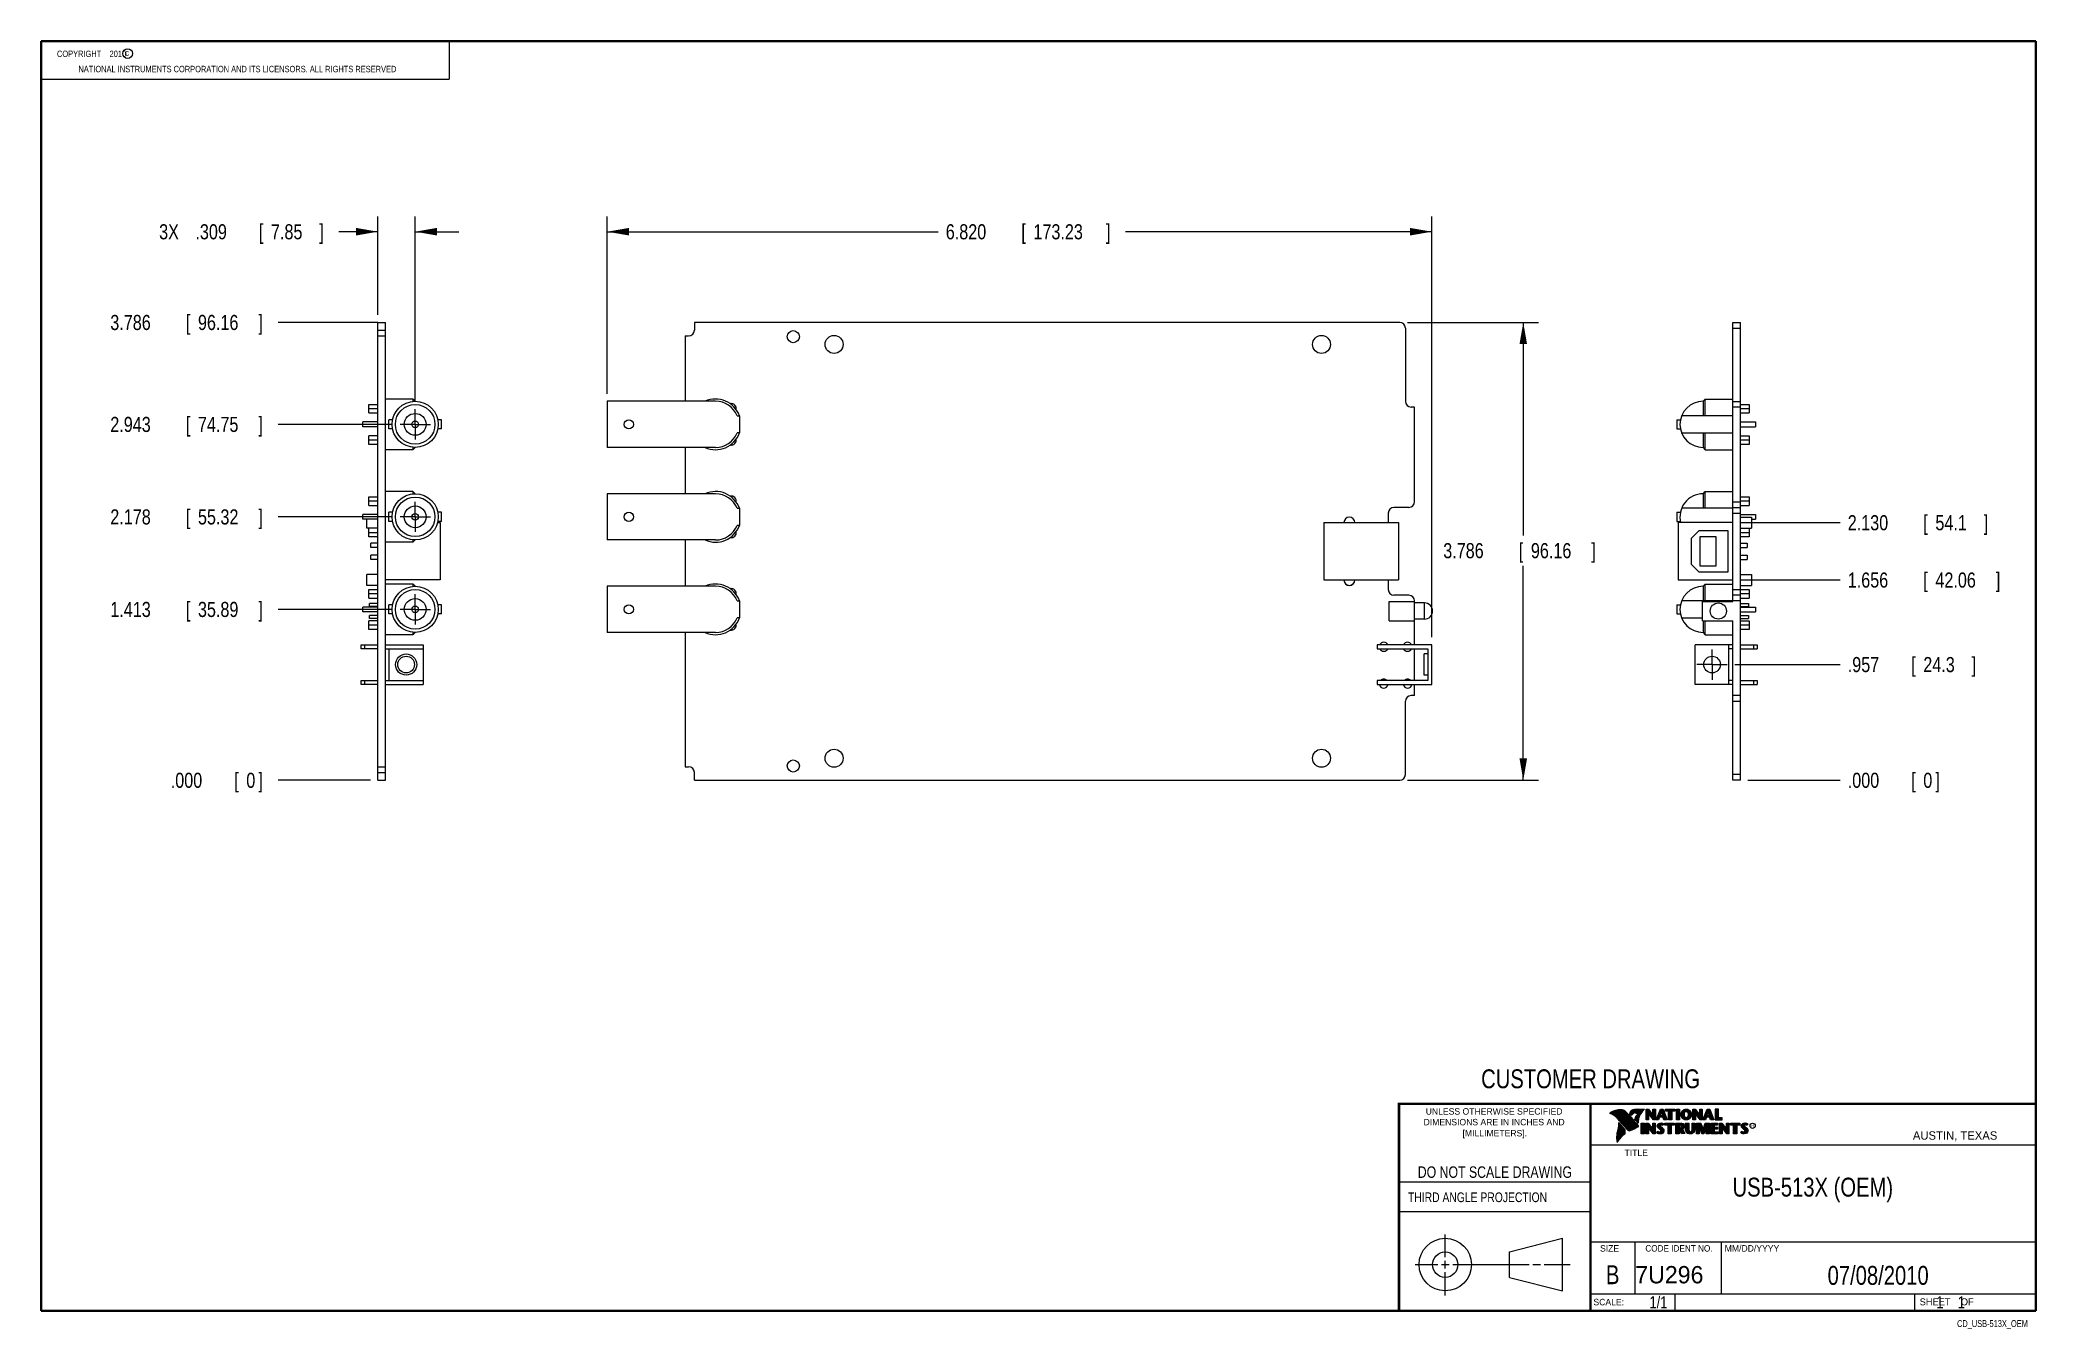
# Model space of a CAD drawing. Header units: inches. Extents: x 0.2 to 16.8, y 0.1 to 10.8.
import ezdxf
from ezdxf.enums import TextEntityAlignment as Align

# ---------------------------------------------------------------- set-up
doc = ezdxf.new("R2010")
doc.units = ezdxf.units.IN
doc.header["$LTSCALE"] = 0.935
doc.header["$MEASUREMENT"] = 0
doc.linetypes.add('CENTER', pattern=[0.6, 0.375, -0.075, 0.075, -0.075])
doc.layers.get('0').update_dxf_attribs({"linetype": 'CONTINUOUS'})
doc.layers.add('DEFAULT_1', color=7, linetype='CENTER')
doc.layers.add('DIMENSIONS', color=7, linetype='CONTINUOUS')
doc.styles.get("Standard").update_dxf_attribs({"font": 'txt', "width": 0.8})
doc.dimstyles.new('DIMSTYLE_1', dxfattribs={"dimtxt": 0.125, "dimasz": 0.18, "dimexe": 0.18, "dimexo": 0.0625, "dimgap": 0.09, "dimtad": 0, "dimtih": 1, "dimtoh": 1, "dimdec": 3, "dimzin": 4, "dimdsep": 46, "dimtxsty": 'STANDARD', "dimblk": '_FILLED', "dimblk1": '_FILLED', "dimblk2": '_FILLED', "dimcen": 0.09, "dimadec": 0, "dimazin": 0, "dimtp": 0.01, "dimtm": 0.01, "dimtfac": 1, "dimtdec": 3, "dimtofl": 0, "dimtmove": 0, "dimatfit": 3, "dimldrblk": '_FILLED', "dimfxl": 1, "dimtolj": 1, "dimtzin": 4, "dimarcsym": 0})
doc.dimstyles.new('DIMSTYLE_2', dxfattribs={"dimtxt": 0.125, "dimasz": 0.18, "dimexe": 0.18, "dimexo": 0.0625, "dimgap": 0.09, "dimtad": 0, "dimtih": 1, "dimtoh": 1, "dimdec": 3, "dimzin": 4, "dimdsep": 46, "dimtxsty": 'STANDARD', "dimblk": '_FILLED', "dimblk1": '_FILLED', "dimblk2": '_FILLED', "dimcen": 0.09, "dimadec": 0, "dimazin": 0, "dimtp": 0.01, "dimtm": 0.01, "dimtfac": 1, "dimtdec": 3, "dimtofl": 0, "dimtmove": 0, "dimatfit": 3, "dimldrblk": '_FILLED', "dimfxl": 1, "dimtolj": 1, "dimtzin": 4, "dimarcsym": 0})

msp = doc.modelspace()

# ---------------------------------------------------------------- texts
at = {"color": 2, "linetype": 'CONTINUOUS', "width": 0.8}
for s, height, p in [('c', 0.053, (0.946, 10.6363)), ('NATIONAL INSTRUMENTS CORPORATION AND ITS LICENSORS. ALL RIGHTS RESERVED', 0.053, (0.5583, 10.5016)), ('THIRD ANGLE PROJECTION', 0.08, (11.5564, 1.1584))]:
    msp.add_text(s, height=height, dxfattribs=at).set_placement(p)
at = {"color": 7, "linetype": 'CONTINUOUS', "width": 0.8}
for s, height, p in [('CUSTOMER DRAWING', 0.15625, (13.0668, 2.1001)), ('DO NOT SCALE DRAWING', 0.095, (12.2754, 1.3592)), ('B', 0.1562, (13.2497, 0.4798))]:
    msp.add_text(s, height=height, dxfattribs=at).set_placement(p, align=Align.CENTER)
at = {"color": 2, "linetype": 'CONTINUOUS'}
for s, p in [('DIMENSIONS ARE IN INCHES AND', (12.2688, 1.7933)), ('UNLESS OTHERWISE SPECIFIED', (12.2688, 1.8819)), ('[MILLIMETERS].', (12.2746, 1.7015))]:
    msp.add_text(s, height=0.053254, dxfattribs=at).set_placement(p, align=Align.CENTER)
for s, height, p in [('R', 0.0217, (14.3971, 1.7782)), ('AUSTIN, TEXAS', 0.069617, (15.7327, 1.6745)), ('TITLE', 0.05325, (13.3474, 1.5397)), ('SIZE', 0.05325, (13.1451, 0.7494)), ('MM/DD/YYYY', 0.05325, (14.1765, 0.7494)), ('SCALE:', 0.05325, (13.0904, 0.3053)), ('SHEET    OF', 0.057262, (15.7892, 0.3052))]:
    msp.add_text(s, height=height, dxfattribs=at).set_placement(p)
at = {"color": 2, "linetype": 'CONTINUOUS', "width": 0.95}
msp.add_text('CODE IDENT NO.', height=0.053254, dxfattribs=at).set_placement((13.7978, 0.7494), align=Align.CENTER)
at = {"color": 7, "linetype": 'CONTINUOUS'}
msp.add_text('7U296', height=0.14316, dxfattribs=at).set_placement((13.4363, 0.4866))
at = {"color": 7, "linetype": 'CONTINUOUS', "width": 0.8}
msp.add_text('1/1', height=0.1, dxfattribs=at).set_placement((13.7025, 0.2805), align=Align.RIGHT)
at = {"color": 2, "linetype": 'CONTINUOUS', "width": 0.8}
msp.add_text('CD_USB-513X_OEM', height=0.057262, dxfattribs=at).set_placement((16.6837, 0.1254), align=Align.RIGHT)
at = {"color": 2, "linetype": 'CONTINUOUS', "insert": (0.3125, 10.6805), "char_height": 0.053, "width": 0.8904, "attachment_point": 1}
msp.add_mtext('    COPYRIGHT    2010', dxfattribs=at)
at = {"color": 7, "linetype": 'CONTINUOUS'}
for s, insert, char_height, width, attachment_point in [('USB-513X (OEM)\\P ', (14.9051, 1.3603), 0.15625, 1.75, 2), ('07/08/2010 ', (15.4455, 0.6307), 0.15625, 1.375, 2), ('    1    1', (15.8075, 0.3805), 0.1, 0.8, 1)]:
    msp.add_mtext(s, dxfattribs=dict(at, insert=insert, char_height=char_height, width=width, attachment_point=attachment_point))

# ---------------------------------------------------------------- blocks, each defined once
blk = doc.blocks.new('_FILLED')
at = {"color": 0, "linetype": 'BYBLOCK'}
blk.add_solid([(0, 0), (-1, 0.174), (-1, -0.174)], dxfattribs=at)
blk = doc.blocks.new('*D0')
at = {"layer": 'DIMENSIONS', "color": 2, "linetype": 'CONTINUOUS'}
for p, q in [((3.035, 8.495), (3.035, 9.308)), ((3.344, 7.778), (3.344, 9.308)), ((3.035, 9.183), (2.713, 9.183)), ((3.344, 9.183), (3.704, 9.183))]:
    blk.add_line(p, q, dxfattribs=at)
at = {"layer": 'DIMENSIONS', "color": 2, "linetype": 'CONTINUOUS', "xscale": 0.18, "yscale": 0.18, "zscale": 0.18}
blk.add_blockref('_FILLED', (3.035, 9.183), dxfattribs=at)
at = {"layer": 'DIMENSIONS', "color": 2, "linetype": 'CONTINUOUS', "xscale": 0.18, "yscale": 0.18, "zscale": 0.18, "rotation": 180}
blk.add_blockref('_FILLED', (3.344, 9.183), dxfattribs=at)
at = {"layer": 'DIMENSIONS', "color": 2, "linetype": 'CONTINUOUS', "width": 0.8}
for s, p in [('[', (2.051, 9.12)), (']', (2.551, 9.12)), ('3X ', (1.226, 9.12)), ('.309', (1.526, 9.12)), ('7.85', (2.151, 9.12))]:
    blk.add_text(s, height=0.125, dxfattribs=at).set_placement(p)
blk = doc.blocks.new('*D1')
at = {"layer": 'DIMENSIONS', "color": 2, "linetype": 'CONTINUOUS'}
blk.add_line((3.157, 6.06), (2.21, 6.06), dxfattribs=at)
at = {"layer": 'DIMENSIONS', "color": 2, "linetype": 'CONTINUOUS', "width": 0.8}
for s, p in [('1.413', (0.822, 5.997)), ('[', (1.447, 5.997)), ('35.89', (1.547, 5.997)), (']', (2.047, 5.997))]:
    blk.add_text(s, height=0.125, dxfattribs=at).set_placement(p)
blk = doc.blocks.new('*D2')
at = {"layer": 'DIMENSIONS', "color": 2, "linetype": 'CONTINUOUS'}
blk.add_line((3.157, 6.825), (2.21, 6.825), dxfattribs=at)
at = {"layer": 'DIMENSIONS', "color": 2, "linetype": 'CONTINUOUS', "width": 0.8}
for s, p in [('2.178', (0.822, 6.762)), ('[', (1.447, 6.762)), ('55.32', (1.547, 6.762)), (']', (2.047, 6.762))]:
    blk.add_text(s, height=0.125, dxfattribs=at).set_placement(p)
blk = doc.blocks.new('*D3')
at = {"layer": 'DIMENSIONS', "color": 2, "linetype": 'CONTINUOUS'}
blk.add_line((3.157, 7.59), (2.21, 7.59), dxfattribs=at)
at = {"layer": 'DIMENSIONS', "color": 2, "linetype": 'CONTINUOUS', "width": 0.8}
for s, p in [('2.943', (0.822, 7.527)), ('[', (1.447, 7.527)), ('74.75', (1.547, 7.527)), (']', (2.047, 7.527))]:
    blk.add_text(s, height=0.125, dxfattribs=at).set_placement(p)
blk = doc.blocks.new('*D4')
at = {"layer": 'DIMENSIONS', "color": 2, "linetype": 'CONTINUOUS'}
blk.add_line((3.035, 8.433), (2.21, 8.433), dxfattribs=at)
at = {"layer": 'DIMENSIONS', "color": 2, "linetype": 'CONTINUOUS', "width": 0.8}
for s, p in [('3.786', (0.822, 8.37)), ('[', (1.447, 8.37)), ('96.16', (1.547, 8.37)), (']', (2.047, 8.37))]:
    blk.add_text(s, height=0.125, dxfattribs=at).set_placement(p)
blk = doc.blocks.new('*D5')
at = {"layer": 'DIMENSIONS', "color": 2, "linetype": 'CONTINUOUS'}
blk.add_line((2.973, 4.647), (2.21, 4.647), dxfattribs=at)
at = {"layer": 'DIMENSIONS', "color": 2, "linetype": 'CONTINUOUS', "width": 0.8}
for s, p in [('.000', (1.322, 4.584)), ('[', (1.847, 4.584)), ('0', (1.947, 4.584)), (']', (2.047, 4.584))]:
    blk.add_text(s, height=0.125, dxfattribs=at).set_placement(p)
blk = doc.blocks.new('*D6')
at = {"layer": 'DIMENSIONS', "color": 2, "linetype": 'CONTINUOUS'}
for p, q in [((4.933, 7.843), (4.933, 9.308)), ((11.753, 5.829), (11.753, 9.308)), ((4.933, 9.183), (7.67, 9.183)), ((11.753, 9.183), (9.22, 9.183))]:
    blk.add_line(p, q, dxfattribs=at)
at = {"layer": 'DIMENSIONS', "color": 2, "linetype": 'CONTINUOUS', "xscale": 0.18, "yscale": 0.18, "zscale": 0.18, "rotation": 180}
blk.add_blockref('_FILLED', (4.933, 9.183), dxfattribs=at)
at = {"layer": 'DIMENSIONS', "color": 2, "linetype": 'CONTINUOUS', "xscale": 0.18, "yscale": 0.18, "zscale": 0.18}
blk.add_blockref('_FILLED', (11.753, 9.183), dxfattribs=at)
at = {"layer": 'DIMENSIONS', "color": 2, "linetype": 'CONTINUOUS', "width": 0.8}
for s, p in [('[', (8.358, 9.12)), (']', (9.058, 9.12)), ('6.820', (7.733, 9.12)), ('173.23', (8.458, 9.12))]:
    blk.add_text(s, height=0.125, dxfattribs=at).set_placement(p)
blk = doc.blocks.new('*D7')
at = {"layer": 'DIMENSIONS', "color": 2, "linetype": 'CONTINUOUS'}
for p, q in [((11.551, 8.433), (12.635, 8.433)), ((12.51, 8.433), (12.51, 6.67)), ((12.51, 4.647), (12.51, 6.42)), ((11.551, 4.647), (12.635, 4.647))]:
    blk.add_line(p, q, dxfattribs=at)
at = {"layer": 'DIMENSIONS', "color": 2, "linetype": 'CONTINUOUS', "xscale": 0.18, "yscale": 0.18, "zscale": 0.18}
for p, rotation in [((12.51, 8.433), 90), ((12.51, 4.647), 270)]:
    blk.add_blockref('_FILLED', p, dxfattribs=dict(at, rotation=rotation))
at = {"layer": 'DIMENSIONS', "color": 2, "linetype": 'CONTINUOUS', "width": 0.8}
for s, p in [('3.786', (11.848, 6.483)), ('[', (12.473, 6.483)), ('96.16', (12.573, 6.483)), (']', (13.073, 6.483))]:
    blk.add_text(s, height=0.125, dxfattribs=at).set_placement(p)
blk = doc.blocks.new('*D8')
at = {"layer": 'DIMENSIONS', "color": 2, "linetype": 'CONTINUOUS'}
blk.add_line((14.259, 5.603), (15.131, 5.603), dxfattribs=at)
at = {"layer": 'DIMENSIONS', "color": 2, "linetype": 'CONTINUOUS', "width": 0.8}
for s, p in [('.957', (15.194, 5.541)), ('[', (15.719, 5.541)), ('24.3', (15.819, 5.541)), (']', (16.219, 5.541))]:
    blk.add_text(s, height=0.125, dxfattribs=at).set_placement(p)
blk = doc.blocks.new('*D9')
at = {"layer": 'DIMENSIONS', "color": 2, "linetype": 'CONTINUOUS'}
blk.add_line((14.306, 6.303), (15.131, 6.303), dxfattribs=at)
at = {"layer": 'DIMENSIONS', "color": 2, "linetype": 'CONTINUOUS', "width": 0.8}
for s, p in [('1.656', (15.194, 6.24)), ('[', (15.819, 6.24)), ('42.06', (15.919, 6.24)), (']', (16.419, 6.24))]:
    blk.add_text(s, height=0.125, dxfattribs=at).set_placement(p)
blk = doc.blocks.new('*D10')
at = {"layer": 'DIMENSIONS', "color": 2, "linetype": 'CONTINUOUS'}
blk.add_line((14.306, 6.777), (15.131, 6.777), dxfattribs=at)
at = {"layer": 'DIMENSIONS', "color": 2, "linetype": 'CONTINUOUS', "width": 0.8}
for s, p in [('2.130', (15.194, 6.714)), ('[', (15.819, 6.714)), ('54.1', (15.919, 6.714)), (']', (16.319, 6.714))]:
    blk.add_text(s, height=0.125, dxfattribs=at).set_placement(p)
blk = doc.blocks.new('*D11')
at = {"layer": 'DIMENSIONS', "color": 2, "linetype": 'CONTINUOUS'}
blk.add_line((14.368, 4.647), (15.131, 4.647), dxfattribs=at)
at = {"layer": 'DIMENSIONS', "color": 2, "linetype": 'CONTINUOUS', "width": 0.8}
for s, p in [('.000', (15.194, 4.584)), ('[', (15.719, 4.584)), ('0', (15.819, 4.584)), (']', (15.919, 4.584))]:
    blk.add_text(s, height=0.125, dxfattribs=at).set_placement(p)

# ---------------------------------------------------------------- dimensions: what is measured, and where the dimension line sits
at = {"layer": 'DIMENSIONS', "color": 2, "linetype": 'CONTINUOUS'}
dim = msp.add_linear_dim(base=(3.0352, 9.183), p1=(3.3442, 7.7776), p2=(3.0352, 8.4955), angle=180, text='3X <>', dimstyle='DIMSTYLE_1', dxfattribs=at)
dim.commit()
dim.dimension.update_dxf_attribs({"geometry": '*D0', "text_midpoint": (1.9382, 9.183), "dimtype": 160})
dim = msp.add_linear_dim(base=(11.753, 9.183), p1=(4.933, 7.8435), p2=(11.753, 5.8295), dimstyle='DIMSTYLE_1', dxfattribs=at)
dim.commit()
dim.dimension.update_dxf_attribs({"geometry": '*D6', "text_midpoint": (8.4455, 9.183), "dimtype": 160})
for feature_location, offset, origin, picture, middle in [((3.0347, 8.433), (-0.825, 0), (3.0352, 4.647), '*D4', (1.4847, 8.433)), ((3.1566, 7.59), (-0.9469, 0), (3.0972, 4.647), '*D3', (1.4847, 7.59)), ((3.1566, 6.825), (-0.9469, 0), (3.0352, 4.647), '*D2', (1.4847, 6.825)), ((14.3062, 6.777), (0.825, 0), (14.3057, 4.647), '*D10', (15.8062, 6.777)), ((14.3062, 6.303), (0.825, 0), (14.3057, 4.647), '*D9', (15.8562, 6.303)), ((3.1566, 6.06), (-0.9469, 0), (3.0352, 4.647), '*D1', (1.4847, 6.06)), ((14.2593161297, 5.6034548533), (0.8719, 0), (14.3057161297, 4.6469548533), '*D8', (15.7562161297, 5.6034548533)), ((2.9727325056, 4.6469548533), (-0.763, 0), (3.0352325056, 4.6469548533), '*D5', (1.7347325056, 4.6469548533)), ((14.3682161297, 4.6469548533), (0.763, 0), (14.3057161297, 4.6469548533), '*D11', (15.6062161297, 4.6469548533))]:
    dim = msp.add_ordinate_dim(feature_location=feature_location, offset=offset, dtype=0, origin=origin, dimstyle='DIMSTYLE_2', dxfattribs=at)
    dim.commit()
    dim.dimension.update_dxf_attribs({"geometry": picture, "text_midpoint": middle})
dim = msp.add_linear_dim(base=(12.51, 4.647), p1=(11.5505, 8.433), p2=(11.5505, 4.647), angle=270, dimstyle='DIMSTYLE_1', dxfattribs=at)
dim.commit()
dim.dimension.update_dxf_attribs({"geometry": '*D7', "text_midpoint": (12.51, 6.5453), "dimtype": 160})

# ---------------------------------------------------------------- linework, layer by layer
at = {"color": 2, "linetype": 'CONTINUOUS'}
for p, q in [((0.25, 10.7586), (3.625, 10.7586)), ((0.25, 10.7586), (0.25, 10.4456)), ((3.625, 10.7586), (3.625, 10.4456)), ((0.25, 10.4456), (3.625, 10.4456)), ((13.0652, 1.9695), (16.745, 1.9695)), ((13.0652, 1.9695), (13.0652, 0.2605)), ((13.2311, 1.8934), (13.2311, 1.8949)), ((13.2347, 1.8921), (13.2347, 1.8972)), ((13.2382, 1.8907), (13.2382, 1.8994)), ((13.2418, 1.8892), (13.2418, 1.9015)), ((13.2453, 1.8876), (13.2453, 1.9035)), ((13.2489, 1.8858), (13.2489, 1.9054)), ((13.2524, 1.8839), (13.2524, 1.9069)), ((13.256, 1.8818), (13.256, 1.9084)), ((13.2596, 1.8796), (13.2596, 1.9098)), ((13.2631, 1.8772), (13.2631, 1.9111)), ((13.2667, 1.8747), (13.2667, 1.9124)), ((13.2702, 1.872), (13.2702, 1.9135)), ((13.2738, 1.869), (13.2738, 1.9146)), ((13.2773, 1.8658), (13.2773, 1.9155)), ((13.2809, 1.8624), (13.2809, 1.9164)), ((13.2844, 1.8587), (13.2844, 1.9173)), ((13.288, 1.8549), (13.288, 1.9181)), ((13.2915, 1.851), (13.2915, 1.9188)), ((13.2951, 1.8471), (13.2951, 1.9194)), ((13.2987, 1.8431), (13.2987, 1.9198)), ((13.3022, 1.8391), (13.3022, 1.92)), ((13.3058, 1.8351), (13.3058, 1.9201)), ((13.3093, 1.8311), (13.3093, 1.9201)), ((13.3129, 1.827), (13.3129, 1.9199)), ((13.3164, 1.8229), (13.3164, 1.9196)), ((13.32, 1.8188), (13.32, 1.9192)), ((13.3235, 1.8146), (13.3235, 1.9186)), ((13.3271, 1.8104), (13.3271, 1.9179)), ((13.3306, 1.8062), (13.3306, 1.9172)), ((13.3342, 1.802), (13.3342, 1.9163)), ((13.3378, 1.7978), (13.3378, 1.9151)), ((13.3413, 1.7937), (13.3413, 1.9138)), ((13.3449, 1.7897), (13.3449, 1.9122)), ((13.3484, 1.7856), (13.3484, 1.9103)), ((13.352, 1.7817), (13.352, 1.9081)), ((13.3555, 1.7778), (13.3555, 1.9055)), ((13.3591, 1.7739), (13.3591, 1.9026)), ((13.3626, 1.7701), (13.3626, 1.8991)), ((13.3662, 1.7663), (13.3662, 1.8952)), ((13.3697, 1.7625), (13.3697, 1.8915)), ((13.3733, 1.7588), (13.3733, 1.8878)), ((13.3769, 1.7556), (13.3769, 1.8841)), ((13.3804, 1.7529), (13.3804, 1.8803)), ((13.384, 1.7512), (13.384, 1.8766)), ((13.3875, 1.7509), (13.3875, 1.8728)), ((13.4022, 1.878), (13.3901, 1.8922)), ((13.3911, 1.7518), (13.3911, 1.8691)), ((13.4029, 1.881), (13.3927, 1.893)), ((13.3946, 1.8908), (13.3946, 1.8999)), ((13.3946, 1.7533), (13.3946, 1.8653)), ((13.3982, 1.8866), (13.3982, 1.9062)), ((13.3982, 1.7548), (13.3982, 1.8615)), ((13.4017, 1.8824), (13.4017, 1.9101)), ((13.4017, 1.7563), (13.4017, 1.8574)), ((13.4053, 1.8823), (13.4053, 1.9129)), ((13.4053, 1.7578), (13.4053, 1.8531)), ((13.4088, 1.8844), (13.4088, 1.915)), ((13.4088, 1.7593), (13.4088, 1.8488)), ((13.4124, 1.887), (13.4124, 1.9167)), ((13.4124, 1.7609), (13.4124, 1.8445)), ((13.4159, 1.89), (13.4159, 1.9182)), ((13.4159, 1.7625), (13.4159, 1.8402)), ((13.4195, 1.8937), (13.4195, 1.9193)), ((13.4195, 1.7641), (13.4195, 1.8359)), ((13.4231, 1.8964), (13.4231, 1.9203)), ((13.4231, 1.7657), (13.4231, 1.8316)), ((13.4266, 1.8982), (13.4266, 1.9209)), ((13.4266, 1.7674), (13.4266, 1.8273)), ((13.4302, 1.8995), (13.4302, 1.9214)), ((13.4302, 1.7691), (13.4302, 1.823)), ((13.4414, 1.8328), (13.4319, 1.8437)), ((13.4337, 1.8997), (13.4337, 1.922)), ((13.4337, 1.7708), (13.4337, 1.8187)), ((13.4433, 1.8344), (13.4349, 1.844)), ((13.4373, 1.8991), (13.4373, 1.9224)), ((13.4373, 1.8413), (13.4373, 1.8491)), ((13.4408, 1.898), (13.4408, 1.9228)), ((13.4408, 1.8372), (13.4408, 1.8572)), ((13.4444, 1.8972), (13.4444, 1.9231)), ((13.4444, 1.8331), (13.4444, 1.8665)), ((13.4479, 1.8969), (13.4479, 1.9234)), ((13.4479, 1.8288), (13.4479, 1.873)), ((13.4515, 1.8966), (13.4515, 1.9236)), ((13.4515, 1.8247), (13.4515, 1.8764)), ((13.4529, 1.9261), (13.5132, 1.9271)), ((13.453, 1.9236), (13.5067, 1.9245)), ((13.455, 1.8965), (13.455, 1.9237)), ((13.455, 1.8207), (13.455, 1.878)), ((13.4586, 1.8964), (13.4586, 1.9237)), ((13.4586, 1.8303), (13.4586, 1.879)), ((13.4622, 1.8957), (13.4622, 1.9238)), ((13.4622, 1.8535), (13.4622, 1.8795)), ((13.4657, 1.8935), (13.4657, 1.9238)), ((13.4657, 1.8636), (13.4657, 1.8798)), ((13.4693, 1.872), (13.4693, 1.9239)), ((13.4728, 1.8794), (13.4728, 1.9239)), ((13.4764, 1.8859), (13.4764, 1.924)), ((13.4799, 1.8919), (13.4799, 1.924)), ((13.4835, 1.8973), (13.4835, 1.9241)), ((13.487, 1.9023), (13.487, 1.9242)), ((13.4906, 1.9069), (13.4906, 1.9242)), ((13.4941, 1.9112), (13.4941, 1.9243)), ((13.4977, 1.9153), (13.4977, 1.9243)), ((13.5013, 1.9191), (13.5013, 1.9244)), ((13.5261, 1.9263), (13.5451, 1.9263)), ((13.5261, 1.839), (13.5261, 1.9263)), ((13.5466, 1.839), (13.5261, 1.839)), ((13.5286, 1.9237), (13.5439, 1.9237)), ((13.5286, 1.8415), (13.5286, 1.9237)), ((13.5441, 1.8415), (13.5286, 1.8415)), ((13.5332, 1.8415), (13.5332, 1.9237)), ((13.5367, 1.8415), (13.5367, 1.9237)), ((13.5402, 1.8415), (13.5402, 1.9237)), ((13.5441, 1.8976), (13.5437, 1.9237)), ((13.5439, 1.9237), (13.5854, 1.869)), ((13.5873, 1.8415), (13.5441, 1.8976)), ((13.5441, 1.8976), (13.5441, 1.8415)), ((13.5451, 1.9263), (13.5829, 1.8765)), ((13.586, 1.839), (13.5466, 1.8902)), ((13.5466, 1.8902), (13.5466, 1.839)), ((13.5471, 1.8936), (13.5471, 1.9194)), ((13.5506, 1.8891), (13.5506, 1.9149)), ((13.5541, 1.8846), (13.5541, 1.9103)), ((13.5576, 1.8801), (13.5576, 1.9057)), ((13.561, 1.8756), (13.561, 1.9011)), ((13.5645, 1.8711), (13.5645, 1.8965)), ((13.568, 1.8665), (13.568, 1.8919)), ((13.5715, 1.862), (13.5715, 1.8874)), ((13.575, 1.8575), (13.575, 1.8828)), ((13.5784, 1.853), (13.5784, 1.8782)), ((13.5819, 1.8485), (13.5819, 1.8736)), ((13.5829, 1.9263), (13.6036, 1.9263)), ((13.5829, 1.8765), (13.5829, 1.9263)), ((13.5854, 1.9237), (13.6011, 1.9237)), ((13.5854, 1.869), (13.5854, 1.9237)), ((13.5854, 1.844), (13.5854, 1.869)), ((13.6036, 1.839), (13.586, 1.839)), ((13.6011, 1.8415), (13.5873, 1.8415)), ((13.5889, 1.8415), (13.5889, 1.9237)), ((13.5923, 1.8415), (13.5923, 1.9237)), ((13.5958, 1.8415), (13.5958, 1.9237)), ((13.5993, 1.8415), (13.5993, 1.9237)), ((13.6011, 1.9237), (13.6011, 1.8415)), ((13.6036, 1.9263), (13.6036, 1.839)), ((13.6088, 1.839), (13.6444, 1.9262)), ((13.6294, 1.839), (13.6088, 1.839)), ((13.6125, 1.8415), (13.6461, 1.9237)), ((13.6277, 1.8415), (13.6125, 1.8415)), ((13.6167, 1.8415), (13.6167, 1.8516)), ((13.6201, 1.8415), (13.6201, 1.8601)), ((13.6236, 1.8415), (13.6236, 1.8686)), ((13.6271, 1.8415), (13.6271, 1.8771)), ((13.6361, 1.8623), (13.6277, 1.8415)), ((13.6378, 1.8598), (13.6294, 1.839)), ((13.6306, 1.8486), (13.6306, 1.8857)), ((13.634, 1.8573), (13.634, 1.8942)), ((13.6665, 1.8623), (13.6361, 1.8623)), ((13.6375, 1.8623), (13.6375, 1.9027)), ((13.6647, 1.8598), (13.6378, 1.8598)), ((13.6388, 1.8711), (13.65, 1.9073)), ((13.6639, 1.8711), (13.6388, 1.8711)), ((13.641, 1.8781), (13.641, 1.9112)), ((13.641, 1.8623), (13.641, 1.8711)), ((13.6423, 1.8736), (13.6519, 1.9048)), ((13.6606, 1.8736), (13.6423, 1.8736)), ((13.6444, 1.9262), (13.6664, 1.9262)), ((13.6445, 1.8893), (13.6445, 1.9197)), ((13.6445, 1.8623), (13.6445, 1.8711)), ((13.6461, 1.9237), (13.6647, 1.9237)), ((13.6479, 1.9006), (13.6479, 1.9237)), ((13.6479, 1.8623), (13.6479, 1.8711)), ((13.65, 1.9073), (13.6541, 1.9073)), ((13.6514, 1.9073), (13.6514, 1.9237)), ((13.6514, 1.8623), (13.6514, 1.8711)), ((13.6519, 1.9048), (13.6521, 1.9048)), ((13.6521, 1.9048), (13.6606, 1.8736)), ((13.6541, 1.9073), (13.6639, 1.8711)), ((13.6549, 1.9043), (13.6549, 1.9237)), ((13.6549, 1.8623), (13.6549, 1.8711)), ((13.6584, 1.8915), (13.6584, 1.9237)), ((13.6584, 1.8623), (13.6584, 1.8711)), ((13.6618, 1.8787), (13.6618, 1.9237)), ((13.6618, 1.8623), (13.6618, 1.8711)), ((13.6647, 1.9237), (13.6959, 1.8415)), ((13.6717, 1.839), (13.6647, 1.8598)), ((13.6653, 1.8623), (13.6653, 1.922)), ((13.6664, 1.9262), (13.6995, 1.839)), ((13.6735, 1.8415), (13.6665, 1.8623)), ((13.6688, 1.8555), (13.6688, 1.9128)), ((13.6995, 1.839), (13.6717, 1.839)), ((13.6723, 1.8452), (13.6723, 1.9037)), ((13.6959, 1.8415), (13.6735, 1.8415)), ((13.6757, 1.8415), (13.6757, 1.8945)), ((13.6792, 1.8415), (13.6792, 1.8854)), ((13.6827, 1.8415), (13.6827, 1.8762)), ((13.6862, 1.8415), (13.6862, 1.8671)), ((13.6866, 1.9262), (13.7634, 1.9262)), ((13.6866, 1.9099), (13.6866, 1.9262)), ((13.7118, 1.9099), (13.6866, 1.9099)), ((13.6891, 1.9237), (13.7609, 1.9237)), ((13.6891, 1.9125), (13.6891, 1.9237)), ((13.7143, 1.9125), (13.6891, 1.9125)), ((13.6896, 1.8415), (13.6896, 1.8579)), ((13.6931, 1.9125), (13.6931, 1.9237)), ((13.6931, 1.8415), (13.6931, 1.8488)), ((13.6966, 1.9125), (13.6966, 1.9237)), ((13.7001, 1.9125), (13.7001, 1.9237)), ((13.7035, 1.9125), (13.7035, 1.9237)), ((13.707, 1.9125), (13.707, 1.9237)), ((13.7105, 1.9125), (13.7105, 1.9237)), ((13.7118, 1.839), (13.7118, 1.9099)), ((13.7382, 1.839), (13.7118, 1.839)), ((13.7143, 1.9125), (13.714, 1.9237)), ((13.7143, 1.8415), (13.7143, 1.9125)), ((13.7357, 1.8415), (13.7143, 1.8415)), ((13.7174, 1.8415), (13.7174, 1.9237)), ((13.7209, 1.8415), (13.7209, 1.9237)), ((13.7244, 1.8415), (13.7244, 1.9237)), ((13.7279, 1.8415), (13.7279, 1.9237)), ((13.7313, 1.8415), (13.7313, 1.9237)), ((13.7357, 1.9125), (13.7348, 1.9237)), ((13.7609, 1.9125), (13.7357, 1.9125)), ((13.7357, 1.9125), (13.7357, 1.8415)), ((13.7634, 1.9099), (13.7382, 1.9099)), ((13.7382, 1.9099), (13.7382, 1.839)), ((13.7383, 1.9125), (13.7383, 1.9237)), ((13.7418, 1.9125), (13.7418, 1.9237)), ((13.7452, 1.9125), (13.7452, 1.9237)), ((13.7487, 1.9125), (13.7487, 1.9237)), ((13.7522, 1.9125), (13.7522, 1.9237)), ((13.7557, 1.9125), (13.7557, 1.9237)), ((13.7591, 1.9125), (13.7591, 1.9237)), ((13.7609, 1.9237), (13.7609, 1.9125)), ((13.7634, 1.9262), (13.7634, 1.9099)), ((13.7768, 1.9262), (13.8031, 1.9262)), ((13.7768, 1.839), (13.7768, 1.9262)), ((13.8031, 1.839), (13.7768, 1.839)), ((13.7794, 1.9237), (13.8006, 1.9237)), ((13.7794, 1.8415), (13.7794, 1.9237)), ((13.8006, 1.8415), (13.7794, 1.8415)), ((13.7835, 1.8415), (13.7835, 1.9237)), ((13.787, 1.8415), (13.787, 1.9237)), ((13.7904, 1.8415), (13.7904, 1.9237)), ((13.7939, 1.8415), (13.7939, 1.9237)), ((13.7974, 1.8415), (13.7974, 1.9237)), ((13.8006, 1.9237), (13.8006, 1.8415)), ((13.8031, 1.9262), (13.8031, 1.839)), ((13.8154, 1.8853), (13.8155, 1.8871)), ((13.8154, 1.8834), (13.8154, 1.8853)), ((13.8154, 1.8816), (13.8154, 1.8834)), ((13.8155, 1.8797), (13.8154, 1.8816)), ((13.8155, 1.8871), (13.8157, 1.8889)), ((13.8157, 1.8779), (13.8155, 1.8797)), ((13.8157, 1.8889), (13.8159, 1.8907)), ((13.8159, 1.876), (13.8157, 1.8779)), ((13.8159, 1.8907), (13.8161, 1.8924)), ((13.8162, 1.8742), (13.8159, 1.876)), ((13.8161, 1.8924), (13.8165, 1.8941)), ((13.8166, 1.8724), (13.8162, 1.8742)), ((13.8165, 1.8941), (13.8169, 1.8958)), ((13.817, 1.8706), (13.8166, 1.8724)), ((13.8169, 1.8958), (13.8174, 1.8975)), ((13.8174, 1.8689), (13.817, 1.8706)), ((13.8174, 1.8975), (13.8179, 1.8991)), ((13.8179, 1.8672), (13.8174, 1.8689)), ((13.8179, 1.8991), (13.8185, 1.9006)), ((13.8179, 1.8852), (13.818, 1.8869)), ((13.8179, 1.8834), (13.8179, 1.8852)), ((13.818, 1.8817), (13.8179, 1.8834)), ((13.8185, 1.8655), (13.8179, 1.8672)), ((13.818, 1.8869), (13.8182, 1.8886)), ((13.8181, 1.8799), (13.818, 1.8817)), ((13.8182, 1.8781), (13.8181, 1.8799)), ((13.8182, 1.8886), (13.8184, 1.8903)), ((13.8184, 1.8764), (13.8182, 1.8781)), ((13.8184, 1.8903), (13.8186, 1.892)), ((13.8187, 1.8746), (13.8184, 1.8764)), ((13.8185, 1.9006), (13.8191, 1.9021)), ((13.8191, 1.8639), (13.8185, 1.8655)), ((13.8186, 1.892), (13.819, 1.8936)), ((13.8191, 1.8729), (13.8187, 1.8746)), ((13.819, 1.8936), (13.8193, 1.8952)), ((13.8191, 1.9021), (13.8198, 1.9036)), ((13.8194, 1.8712), (13.8191, 1.8729)), ((13.8198, 1.8623), (13.8191, 1.8639)), ((13.8193, 1.8952), (13.8198, 1.8967)), ((13.8199, 1.8696), (13.8194, 1.8712)), ((13.8198, 1.9036), (13.8206, 1.9051)), ((13.8198, 1.8967), (13.8203, 1.8982)), ((13.8205, 1.8607), (13.8198, 1.8623)), ((13.8204, 1.8679), (13.8199, 1.8696)), ((13.8203, 1.8982), (13.8208, 1.8997)), ((13.8209, 1.8664), (13.8204, 1.8679)), ((13.8213, 1.8592), (13.8205, 1.8607)), ((13.8206, 1.9051), (13.8214, 1.9065)), ((13.8208, 1.8997), (13.8214, 1.9011)), ((13.8209, 1.8664), (13.8208, 1.8997)), ((13.8215, 1.8648), (13.8209, 1.8664)), ((13.8221, 1.8578), (13.8213, 1.8592)), ((13.8214, 1.9065), (13.8223, 1.9079)), ((13.8214, 1.9011), (13.8221, 1.9025)), ((13.8221, 1.8633), (13.8215, 1.8648)), ((13.8221, 1.9025), (13.8228, 1.9038)), ((13.8228, 1.8619), (13.8221, 1.8633)), ((13.823, 1.8563), (13.8221, 1.8578)), ((13.8223, 1.9079), (13.8232, 1.9092)), ((13.8228, 1.9038), (13.8236, 1.9052)), ((13.8235, 1.8604), (13.8228, 1.8619)), ((13.8239, 1.855), (13.823, 1.8563)), ((13.8232, 1.9092), (13.8243, 1.9106)), ((13.8243, 1.8591), (13.8235, 1.8604)), ((13.8236, 1.9052), (13.8244, 1.9065)), ((13.8249, 1.8536), (13.8239, 1.855)), ((13.8243, 1.9106), (13.8253, 1.9119)), ((13.8243, 1.8591), (13.8244, 1.9065)), ((13.8251, 1.8577), (13.8243, 1.8591)), ((13.8244, 1.9065), (13.8253, 1.9077)), ((13.826, 1.8523), (13.8249, 1.8536)), ((13.826, 1.8564), (13.8251, 1.8577)), ((13.8253, 1.9119), (13.8265, 1.9132)), ((13.8253, 1.9077), (13.8262, 1.909)), ((13.8269, 1.8552), (13.826, 1.8564)), ((13.8271, 1.8511), (13.826, 1.8523)), ((13.8262, 1.909), (13.8273, 1.9102)), ((13.8265, 1.9132), (13.8276, 1.9144)), ((13.8279, 1.854), (13.8269, 1.8552)), ((13.8282, 1.8499), (13.8271, 1.8511)), ((13.8273, 1.9102), (13.8283, 1.9114)), ((13.8276, 1.9144), (13.8288, 1.9156)), ((13.8279, 1.854), (13.8283, 1.9114)), ((13.8289, 1.8528), (13.8279, 1.854)), ((13.8294, 1.8487), (13.8282, 1.8499)), ((13.8283, 1.9114), (13.8294, 1.9126)), ((13.8288, 1.9156), (13.8301, 1.9167)), ((13.83, 1.8517), (13.8289, 1.8528)), ((13.8294, 1.9126), (13.8306, 1.9137)), ((13.8306, 1.8476), (13.8294, 1.8487)), ((13.8311, 1.8506), (13.83, 1.8517)), ((13.8301, 1.9167), (13.8314, 1.9178)), ((13.8306, 1.9137), (13.8318, 1.9148)), ((13.8319, 1.8466), (13.8306, 1.8476)), ((13.8311, 1.8506), (13.8318, 1.9148)), ((13.8323, 1.8496), (13.8311, 1.8506)), ((13.8314, 1.9178), (13.8327, 1.9188)), ((13.8318, 1.9148), (13.833, 1.9158)), ((13.8332, 1.8456), (13.8319, 1.8466)), ((13.8335, 1.8486), (13.8323, 1.8496)), ((13.8327, 1.9188), (13.834, 1.9198)), ((13.833, 1.9158), (13.8342, 1.9168)), ((13.8346, 1.8447), (13.8332, 1.8456)), ((13.8347, 1.8477), (13.8335, 1.8486)), ((13.834, 1.9198), (13.8354, 1.9207)), ((13.8342, 1.9168), (13.8355, 1.9177)), ((13.836, 1.8438), (13.8346, 1.8447)), ((13.8347, 1.8477), (13.8355, 1.9177)), ((13.836, 1.8468), (13.8347, 1.8477)), ((13.8354, 1.9207), (13.8368, 1.9215)), ((13.8355, 1.9177), (13.8368, 1.9185)), ((13.8373, 1.846), (13.836, 1.8468)), ((13.8374, 1.843), (13.836, 1.8438)), ((13.8368, 1.9215), (13.8382, 1.9223)), ((13.8368, 1.9185), (13.8381, 1.9193)), ((13.8386, 1.8452), (13.8373, 1.846)), ((13.839, 1.8423), (13.8374, 1.843)), ((13.8381, 1.9193), (13.8394, 1.92)), ((13.8386, 1.8452), (13.8381, 1.9193)), ((13.8382, 1.9223), (13.8397, 1.923)), ((13.84, 1.8445), (13.8386, 1.8452)), ((13.8405, 1.8416), (13.839, 1.8423)), ((13.8394, 1.92), (13.8408, 1.9207)), ((13.8397, 1.923), (13.8412, 1.9237)), ((13.8397, 1.8857), (13.8398, 1.8868)), ((13.8397, 1.8845), (13.8397, 1.8857)), ((13.8397, 1.8833), (13.8397, 1.8845)), ((13.8397, 1.8821), (13.8397, 1.8833)), ((13.8397, 1.8809), (13.8397, 1.8821)), ((13.8398, 1.8796), (13.8397, 1.8809)), ((13.8398, 1.8868), (13.8399, 1.888)), ((13.8399, 1.8784), (13.8398, 1.8796)), ((13.8399, 1.888), (13.84, 1.8891)), ((13.84, 1.8773), (13.8399, 1.8784)), ((13.84, 1.8891), (13.8401, 1.8902)), ((13.8401, 1.8761), (13.84, 1.8773)), ((13.8415, 1.8439), (13.84, 1.8445)), ((13.8401, 1.8902), (13.8402, 1.8913)), ((13.8402, 1.8749), (13.8401, 1.8761)), ((13.8402, 1.8913), (13.8403, 1.8924)), ((13.8404, 1.8738), (13.8402, 1.8749)), ((13.8403, 1.8924), (13.8405, 1.8934)), ((13.8405, 1.8727), (13.8404, 1.8738)), ((13.8405, 1.8934), (13.8407, 1.8944)), ((13.8407, 1.8716), (13.8405, 1.8727)), ((13.8421, 1.8409), (13.8405, 1.8416)), ((13.8407, 1.8944), (13.8409, 1.8954)), ((13.841, 1.8706), (13.8407, 1.8716)), ((13.8408, 1.9207), (13.8422, 1.9213)), ((13.8409, 1.8954), (13.8411, 1.8963)), ((13.8412, 1.8696), (13.841, 1.8706)), ((13.8411, 1.8963), (13.8414, 1.8972)), ((13.8412, 1.9237), (13.8427, 1.9243)), ((13.8414, 1.8686), (13.8412, 1.8696)), ((13.8414, 1.8972), (13.8416, 1.8981)), ((13.8417, 1.8677), (13.8414, 1.8686)), ((13.8415, 1.8439), (13.8417, 1.8678)), ((13.843, 1.8433), (13.8415, 1.8439)), ((13.8416, 1.8981), (13.8419, 1.899)), ((13.842, 1.8667), (13.8417, 1.8677)), ((13.8419, 1.899), (13.8422, 1.8999)), ((13.842, 1.8991), (13.8422, 1.9213)), ((13.8423, 1.8658), (13.842, 1.8667)), ((13.8438, 1.8404), (13.8421, 1.8409)), ((13.8422, 1.9213), (13.8436, 1.9219)), ((13.8422, 1.8999), (13.8426, 1.9007)), ((13.8422, 1.8844), (13.8423, 1.8856)), ((13.8422, 1.8833), (13.8422, 1.8844)), ((13.8422, 1.8821), (13.8422, 1.8833)), ((13.8423, 1.8809), (13.8422, 1.8821)), ((13.8423, 1.8867), (13.8424, 1.8878)), ((13.8423, 1.8856), (13.8423, 1.8867)), ((13.8423, 1.8798), (13.8423, 1.8809)), ((13.8424, 1.8786), (13.8423, 1.8798)), ((13.8427, 1.865), (13.8423, 1.8658)), ((13.8424, 1.8878), (13.8425, 1.8889)), ((13.8425, 1.8775), (13.8424, 1.8786)), ((13.8425, 1.8889), (13.8426, 1.89)), ((13.8426, 1.8764), (13.8425, 1.8775)), ((13.8426, 1.9007), (13.843, 1.9016)), ((13.8426, 1.89), (13.8427, 1.891)), ((13.8427, 1.8753), (13.8426, 1.8764)), ((13.8427, 1.9243), (13.8443, 1.9248)), ((13.8427, 1.891), (13.8428, 1.892)), ((13.8429, 1.8742), (13.8427, 1.8753)), ((13.8431, 1.8641), (13.8427, 1.865)), ((13.8428, 1.892), (13.843, 1.893)), ((13.843, 1.8731), (13.8429, 1.8742)), ((13.843, 1.9016), (13.8434, 1.9024)), ((13.843, 1.893), (13.8432, 1.8939)), ((13.8432, 1.8721), (13.843, 1.8731)), ((13.8445, 1.8428), (13.843, 1.8433)), ((13.8434, 1.8633), (13.8431, 1.8641)), ((13.8432, 1.8939), (13.8434, 1.8948)), ((13.8434, 1.8712), (13.8432, 1.8721)), ((13.8434, 1.9024), (13.8438, 1.9032)), ((13.8434, 1.8948), (13.8436, 1.8957)), ((13.8436, 1.8702), (13.8434, 1.8712)), ((13.8439, 1.8625), (13.8434, 1.8633)), ((13.8436, 1.9219), (13.8451, 1.9224)), ((13.8436, 1.8957), (13.8438, 1.8965)), ((13.8439, 1.8693), (13.8436, 1.8702)), ((13.8438, 1.9032), (13.8443, 1.904)), ((13.8438, 1.8965), (13.844, 1.8974)), ((13.8455, 1.8399), (13.8438, 1.8404)), ((13.8441, 1.8684), (13.8439, 1.8693)), ((13.8443, 1.8617), (13.8439, 1.8625)), ((13.844, 1.8974), (13.8443, 1.8982)), ((13.8444, 1.8676), (13.8441, 1.8684)), ((13.8443, 1.9248), (13.8459, 1.9253)), ((13.8443, 1.904), (13.8447, 1.9047)), ((13.8443, 1.8982), (13.8446, 1.899)), ((13.8448, 1.8609), (13.8443, 1.8617)), ((13.8447, 1.8667), (13.8444, 1.8676)), ((13.8462, 1.8423), (13.8445, 1.8428)), ((13.8446, 1.899), (13.8449, 1.8997)), ((13.8447, 1.9047), (13.8453, 1.9055)), ((13.845, 1.8659), (13.8447, 1.8667)), ((13.8453, 1.8602), (13.8448, 1.8609)), ((13.8449, 1.8997), (13.8453, 1.9005)), ((13.8454, 1.8651), (13.845, 1.8659)), ((13.8451, 1.9224), (13.8466, 1.9229)), ((13.8453, 1.9055), (13.8451, 1.9224)), ((13.8453, 1.9055), (13.8458, 1.9062)), ((13.8453, 1.9005), (13.8456, 1.9012)), ((13.8458, 1.8595), (13.8453, 1.8602)), ((13.8457, 1.8644), (13.8454, 1.8651)), ((13.8473, 1.8395), (13.8455, 1.8399)), ((13.8456, 1.9012), (13.846, 1.902)), ((13.8461, 1.8637), (13.8457, 1.8644)), ((13.8458, 1.9062), (13.8464, 1.9068)), ((13.8464, 1.8588), (13.8458, 1.8595)), ((13.846, 1.8424), (13.8458, 1.8595)), ((13.8459, 1.9253), (13.8476, 1.9257)), ((13.846, 1.902), (13.8464, 1.9027)), ((13.8465, 1.863), (13.8461, 1.8637)), ((13.8478, 1.8419), (13.8462, 1.8423)), ((13.8464, 1.9068), (13.847, 1.9074)), ((13.8464, 1.9027), (13.8468, 1.9033)), ((13.847, 1.8581), (13.8464, 1.8588)), ((13.8469, 1.8623), (13.8465, 1.863)), ((13.8466, 1.9229), (13.8481, 1.9233)), ((13.8468, 1.9033), (13.8473, 1.9039)), ((13.8473, 1.8617), (13.8469, 1.8623)), ((13.847, 1.9074), (13.8477, 1.908)), ((13.8477, 1.8575), (13.847, 1.8581)), ((13.8473, 1.9039), (13.8478, 1.9045)), ((13.8478, 1.8611), (13.8473, 1.8617)), ((13.8491, 1.8391), (13.8473, 1.8395)), ((13.8476, 1.9257), (13.8492, 1.9261)), ((13.8477, 1.908), (13.8483, 1.9086)), ((13.8483, 1.857), (13.8477, 1.8575)), ((13.8478, 1.9045), (13.8482, 1.9051)), ((13.8483, 1.8605), (13.8478, 1.8611)), ((13.8495, 1.8416), (13.8478, 1.8419)), ((13.8481, 1.9233), (13.8497, 1.9236)), ((13.8482, 1.9051), (13.8488, 1.9056)), ((13.8483, 1.9086), (13.849, 1.9091)), ((13.8488, 1.8599), (13.8483, 1.8605)), ((13.849, 1.8564), (13.8483, 1.857)), ((13.8488, 1.9056), (13.8493, 1.9061)), ((13.8494, 1.8594), (13.8488, 1.8599)), ((13.849, 1.9091), (13.8497, 1.9095)), ((13.8498, 1.8559), (13.849, 1.8564)), ((13.8509, 1.8388), (13.8491, 1.8391)), ((13.8492, 1.9261), (13.8509, 1.9264)), ((13.8493, 1.9061), (13.8498, 1.9065)), ((13.8499, 1.8589), (13.8494, 1.8594)), ((13.8495, 1.9094), (13.8495, 1.9236)), ((13.8495, 1.8416), (13.8495, 1.8561)), ((13.8513, 1.8413), (13.8495, 1.8416)), ((13.8497, 1.9236), (13.8513, 1.9239)), ((13.8497, 1.9095), (13.8505, 1.9099)), ((13.8498, 1.9065), (13.8504, 1.9069)), ((13.8505, 1.8555), (13.8498, 1.8559)), ((13.8505, 1.8585), (13.8499, 1.8589)), ((13.8504, 1.9069), (13.851, 1.9073)), ((13.8505, 1.9099), (13.8512, 1.9103)), ((13.8511, 1.8581), (13.8505, 1.8585)), ((13.8513, 1.8551), (13.8505, 1.8555)), ((13.8509, 1.9264), (13.8527, 1.9266)), ((13.8528, 1.8386), (13.8509, 1.8388)), ((13.851, 1.9073), (13.8516, 1.9077)), ((13.8518, 1.8577), (13.8511, 1.8581)), ((13.8512, 1.9103), (13.852, 1.9106)), ((13.8513, 1.9239), (13.853, 1.9241)), ((13.8521, 1.8547), (13.8513, 1.8551)), ((13.853, 1.8411), (13.8513, 1.8413)), ((13.8516, 1.9077), (13.8523, 1.908)), ((13.8524, 1.8574), (13.8518, 1.8577)), ((13.852, 1.9106), (13.8528, 1.9109)), ((13.853, 1.8544), (13.8521, 1.8547)), ((13.8523, 1.908), (13.8529, 1.9083)), ((13.8531, 1.8571), (13.8524, 1.8574)), ((13.8527, 1.9266), (13.8544, 1.9268)), ((13.8528, 1.9109), (13.8536, 1.9111)), ((13.8547, 1.8384), (13.8528, 1.8386)), ((13.8529, 1.9083), (13.8536, 1.9085)), ((13.853, 1.9241), (13.8546, 1.9243)), ((13.853, 1.9109), (13.853, 1.9241)), ((13.8538, 1.8542), (13.853, 1.8544)), ((13.853, 1.8411), (13.853, 1.8544)), ((13.8548, 1.841), (13.853, 1.8411)), ((13.8538, 1.8568), (13.8531, 1.8571)), ((13.8536, 1.9111), (13.8545, 1.9113)), ((13.8536, 1.9085), (13.8543, 1.9087)), ((13.8545, 1.8566), (13.8538, 1.8568)), ((13.8547, 1.854), (13.8538, 1.8542)), ((13.8543, 1.9087), (13.855, 1.9089)), ((13.8544, 1.9268), (13.8561, 1.9269)), ((13.8545, 1.9113), (13.8553, 1.9115)), ((13.8552, 1.8564), (13.8545, 1.8566)), ((13.8546, 1.9243), (13.8563, 1.9244)), ((13.8556, 1.8538), (13.8547, 1.854)), ((13.8565, 1.8384), (13.8547, 1.8384)), ((13.8566, 1.8409), (13.8548, 1.841)), ((13.855, 1.9089), (13.8557, 1.909)), ((13.8559, 1.8563), (13.8552, 1.8564)), ((13.8553, 1.9115), (13.8562, 1.9116)), ((13.8565, 1.8537), (13.8556, 1.8538)), ((13.8557, 1.909), (13.8565, 1.9091)), ((13.8567, 1.8562), (13.8559, 1.8563)), ((13.8561, 1.9269), (13.8579, 1.927)), ((13.8562, 1.9116), (13.8571, 1.9117)), ((13.8563, 1.9244), (13.8579, 1.9245)), ((13.8565, 1.9116), (13.8565, 1.9244)), ((13.8565, 1.9091), (13.8572, 1.9092)), ((13.8574, 1.8537), (13.8565, 1.8537)), ((13.8565, 1.8409), (13.8565, 1.8537)), ((13.8584, 1.8383), (13.8565, 1.8384)), ((13.8584, 1.8408), (13.8566, 1.8409)), ((13.8574, 1.8562), (13.8567, 1.8562)), ((13.8571, 1.9117), (13.858, 1.9117)), ((13.8572, 1.9092), (13.858, 1.9092)), ((13.8582, 1.8562), (13.8574, 1.8562)), ((13.8583, 1.8537), (13.8574, 1.8537)), ((13.8579, 1.927), (13.8596, 1.927)), ((13.8579, 1.9245), (13.8596, 1.9244)), ((13.858, 1.9117), (13.8589, 1.9117)), ((13.858, 1.9092), (13.8587, 1.9091)), ((13.8589, 1.8563), (13.8582, 1.8562)), ((13.8592, 1.8537), (13.8583, 1.8537)), ((13.8601, 1.8409), (13.8584, 1.8408)), ((13.8602, 1.8384), (13.8584, 1.8383)), ((13.8587, 1.9091), (13.8595, 1.9091)), ((13.8589, 1.9117), (13.8598, 1.9116)), ((13.8597, 1.8564), (13.8589, 1.8563)), ((13.8601, 1.8539), (13.8592, 1.8537)), ((13.8595, 1.9091), (13.8602, 1.909)), ((13.8596, 1.927), (13.8614, 1.9269)), ((13.8596, 1.9244), (13.8612, 1.9243)), ((13.8605, 1.8565), (13.8597, 1.8564)), ((13.8598, 1.9116), (13.8607, 1.9114)), ((13.8599, 1.8409), (13.8601, 1.8539)), ((13.861, 1.854), (13.8601, 1.8539)), ((13.8618, 1.841), (13.8601, 1.8409)), ((13.8602, 1.909), (13.861, 1.9088)), ((13.862, 1.8384), (13.8602, 1.8384)), ((13.8612, 1.8567), (13.8605, 1.8565)), ((13.8607, 1.9114), (13.8616, 1.9113)), ((13.861, 1.9114), (13.8612, 1.9243)), ((13.861, 1.9088), (13.8617, 1.9086)), ((13.8619, 1.8542), (13.861, 1.854)), ((13.8612, 1.9243), (13.8628, 1.9242)), ((13.862, 1.8569), (13.8612, 1.8567)), ((13.8614, 1.9269), (13.8631, 1.9267)), ((13.8616, 1.9113), (13.8624, 1.911)), ((13.8617, 1.9086), (13.8624, 1.9084)), ((13.8635, 1.8411), (13.8618, 1.841)), ((13.8627, 1.8545), (13.8619, 1.8542)), ((13.8627, 1.8571), (13.862, 1.8569)), ((13.8638, 1.8386), (13.862, 1.8384)), ((13.8624, 1.911), (13.8632, 1.9108)), ((13.8624, 1.9084), (13.8631, 1.9081)), ((13.8634, 1.8574), (13.8627, 1.8571)), ((13.8636, 1.8547), (13.8627, 1.8545)), ((13.8628, 1.9242), (13.8644, 1.924)), ((13.8631, 1.9267), (13.8648, 1.9265)), ((13.8631, 1.9081), (13.8638, 1.9079)), ((13.8632, 1.9108), (13.864, 1.9105)), ((13.8641, 1.8577), (13.8634, 1.8574)), ((13.8634, 1.8411), (13.8636, 1.8547)), ((13.8652, 1.8413), (13.8635, 1.8411)), ((13.8644, 1.8551), (13.8636, 1.8547)), ((13.8638, 1.9079), (13.8645, 1.9076)), ((13.8656, 1.8388), (13.8638, 1.8386)), ((13.864, 1.9105), (13.8648, 1.9102)), ((13.8647, 1.858), (13.8641, 1.8577)), ((13.8643, 1.9104), (13.8644, 1.924)), ((13.8644, 1.924), (13.8661, 1.9237)), ((13.8652, 1.8554), (13.8644, 1.8551)), ((13.8645, 1.9076), (13.8651, 1.9072)), ((13.8653, 1.8584), (13.8647, 1.858)), ((13.8648, 1.9265), (13.8665, 1.9262)), ((13.8648, 1.9102), (13.8656, 1.9098)), ((13.8651, 1.9072), (13.8657, 1.9069)), ((13.8659, 1.8558), (13.8652, 1.8554)), ((13.8668, 1.8416), (13.8652, 1.8413)), ((13.8659, 1.8588), (13.8653, 1.8584)), ((13.8656, 1.9098), (13.8663, 1.9094)), ((13.8673, 1.8391), (13.8656, 1.8388)), ((13.8657, 1.9069), (13.8662, 1.9065)), ((13.8665, 1.8592), (13.8659, 1.8588)), ((13.8667, 1.8562), (13.8659, 1.8558)), ((13.8661, 1.9237), (13.8676, 1.9233)), ((13.8662, 1.9065), (13.8668, 1.9061)), ((13.8663, 1.9094), (13.867, 1.909)), ((13.8665, 1.9262), (13.8682, 1.9258)), ((13.867, 1.8596), (13.8665, 1.8592)), ((13.8674, 1.8567), (13.8667, 1.8562)), ((13.8668, 1.9061), (13.8673, 1.9056)), ((13.8685, 1.842), (13.8668, 1.8416)), ((13.8669, 1.8416), (13.867, 1.8565)), ((13.867, 1.909), (13.8677, 1.9085)), ((13.8675, 1.8601), (13.867, 1.8596)), ((13.8673, 1.9056), (13.8677, 1.9052)), ((13.869, 1.8395), (13.8673, 1.8391)), ((13.8681, 1.8572), (13.8674, 1.8567)), ((13.8675, 1.9087), (13.8676, 1.9233)), ((13.868, 1.8606), (13.8675, 1.8601)), ((13.8676, 1.9233), (13.8692, 1.9229)), ((13.8677, 1.9085), (13.8683, 1.908)), ((13.8677, 1.9052), (13.8682, 1.9047)), ((13.8684, 1.8612), (13.868, 1.8606)), ((13.8687, 1.8577), (13.8681, 1.8572)), ((13.8682, 1.9258), (13.8699, 1.9254)), ((13.8682, 1.9047), (13.8686, 1.9042)), ((13.8683, 1.908), (13.869, 1.9075)), ((13.8688, 1.8618), (13.8684, 1.8612)), ((13.8701, 1.8424), (13.8685, 1.842)), ((13.8686, 1.9042), (13.869, 1.9037)), ((13.8693, 1.8583), (13.8687, 1.8577)), ((13.8693, 1.8624), (13.8688, 1.8618)), ((13.869, 1.9075), (13.8695, 1.907)), ((13.869, 1.9037), (13.8694, 1.9031)), ((13.8707, 1.8399), (13.869, 1.8395)), ((13.8692, 1.9229), (13.8708, 1.9225)), ((13.8696, 1.8631), (13.8693, 1.8624)), ((13.8699, 1.859), (13.8693, 1.8583)), ((13.8694, 1.9031), (13.8698, 1.9025)), ((13.8695, 1.907), (13.8701, 1.9064)), ((13.87, 1.8638), (13.8696, 1.8631)), ((13.8698, 1.9025), (13.8701, 1.9019)), ((13.8699, 1.9254), (13.8715, 1.9249)), ((13.8704, 1.8596), (13.8699, 1.859)), ((13.8704, 1.8645), (13.87, 1.8638)), ((13.8701, 1.9064), (13.8706, 1.9058)), ((13.8701, 1.9019), (13.8704, 1.9012)), ((13.8716, 1.8428), (13.8701, 1.8424)), ((13.8704, 1.9012), (13.8708, 1.9005)), ((13.8707, 1.8653), (13.8704, 1.8645)), ((13.8709, 1.8603), (13.8704, 1.8596)), ((13.8706, 1.9058), (13.8711, 1.9052)), ((13.871, 1.8661), (13.8707, 1.8653)), ((13.8724, 1.8404), (13.8707, 1.8399)), ((13.8708, 1.9225), (13.8723, 1.922)), ((13.871, 1.9053), (13.8708, 1.9225)), ((13.8708, 1.9005), (13.8711, 1.8998)), ((13.8714, 1.8611), (13.8709, 1.8603)), ((13.8713, 1.8669), (13.871, 1.8661)), ((13.8711, 1.9052), (13.8715, 1.9045)), ((13.8711, 1.8998), (13.8714, 1.899)), ((13.8716, 1.8677), (13.8713, 1.8669)), ((13.8714, 1.899), (13.8717, 1.8981)), ((13.8719, 1.8618), (13.8714, 1.8611)), ((13.8716, 1.8428), (13.8714, 1.8611)), ((13.8715, 1.9249), (13.8732, 1.9243)), ((13.8715, 1.9045), (13.872, 1.9038)), ((13.8719, 1.8686), (13.8716, 1.8677)), ((13.8732, 1.8434), (13.8716, 1.8428)), ((13.8717, 1.8981), (13.8719, 1.8972)), ((13.8719, 1.8972), (13.8722, 1.8963)), ((13.8722, 1.8695), (13.8719, 1.8686)), ((13.8723, 1.8626), (13.8719, 1.8618)), ((13.872, 1.9038), (13.8724, 1.9031)), ((13.8722, 1.8963), (13.8724, 1.8954)), ((13.8724, 1.8704), (13.8722, 1.8695)), ((13.8723, 1.922), (13.8738, 1.9214)), ((13.8727, 1.8634), (13.8723, 1.8626)), ((13.8724, 1.9031), (13.8727, 1.9023)), ((13.8724, 1.8954), (13.8727, 1.8944)), ((13.8727, 1.8713), (13.8724, 1.8704)), ((13.8741, 1.841), (13.8724, 1.8404)), ((13.8727, 1.9023), (13.8731, 1.9015)), ((13.8727, 1.8944), (13.8729, 1.8933)), ((13.8729, 1.8723), (13.8727, 1.8713)), ((13.873, 1.8643), (13.8727, 1.8634)), ((13.8729, 1.8933), (13.8731, 1.8923)), ((13.8731, 1.8733), (13.8729, 1.8723)), ((13.8734, 1.8651), (13.873, 1.8643)), ((13.8731, 1.9015), (13.8734, 1.9007)), ((13.8731, 1.8923), (13.8732, 1.8912)), ((13.8732, 1.8743), (13.8731, 1.8733)), ((13.8732, 1.9243), (13.8748, 1.9237)), ((13.8732, 1.8912), (13.8734, 1.8901)), ((13.8734, 1.8753), (13.8732, 1.8743)), ((13.8747, 1.844), (13.8732, 1.8434)), ((13.8734, 1.9007), (13.8737, 1.8998)), ((13.8734, 1.8901), (13.8735, 1.889)), ((13.8735, 1.8764), (13.8734, 1.8753)), ((13.8737, 1.866), (13.8734, 1.8651)), ((13.8735, 1.889), (13.8736, 1.8878)), ((13.8736, 1.8775), (13.8735, 1.8764)), ((13.8736, 1.8878), (13.8737, 1.8867)), ((13.8737, 1.8786), (13.8736, 1.8775)), ((13.8737, 1.8998), (13.8741, 1.8989)), ((13.8737, 1.8867), (13.8737, 1.8855)), ((13.8737, 1.8855), (13.8738, 1.8844)), ((13.8738, 1.8798), (13.8737, 1.8786)), ((13.874, 1.8669), (13.8737, 1.866)), ((13.8738, 1.9214), (13.8753, 1.9207)), ((13.8741, 1.8988), (13.8738, 1.9214)), ((13.8738, 1.8844), (13.8738, 1.8832)), ((13.8738, 1.8832), (13.8738, 1.8821)), ((13.8738, 1.8821), (13.8738, 1.8809)), ((13.8738, 1.8809), (13.8738, 1.8798)), ((13.8743, 1.8678), (13.874, 1.8669)), ((13.8741, 1.8989), (13.8744, 1.898)), ((13.8757, 1.8417), (13.8741, 1.841)), ((13.8746, 1.8688), (13.8743, 1.8678)), ((13.8744, 1.898), (13.8746, 1.897)), ((13.8747, 1.844), (13.8744, 1.8681)), ((13.8746, 1.897), (13.8749, 1.896)), ((13.8749, 1.8697), (13.8746, 1.8688)), ((13.8762, 1.8447), (13.8747, 1.844)), ((13.8748, 1.9237), (13.8763, 1.923)), ((13.8749, 1.896), (13.8751, 1.8949)), ((13.8751, 1.8707), (13.8749, 1.8697)), ((13.8751, 1.8949), (13.8754, 1.8938)), ((13.8754, 1.8718), (13.8751, 1.8707)), ((13.8753, 1.9207), (13.8767, 1.92)), ((13.8754, 1.8938), (13.8756, 1.8927)), ((13.8756, 1.8728), (13.8754, 1.8718)), ((13.8756, 1.8927), (13.8757, 1.8916)), ((13.8757, 1.8739), (13.8756, 1.8728)), ((13.8757, 1.8916), (13.8759, 1.8904)), ((13.8759, 1.875), (13.8757, 1.8739)), ((13.8773, 1.8424), (13.8757, 1.8417)), ((13.8759, 1.8904), (13.876, 1.8892)), ((13.876, 1.8762), (13.8759, 1.875)), ((13.876, 1.8892), (13.8761, 1.888)), ((13.8761, 1.8773), (13.876, 1.8762)), ((13.8761, 1.888), (13.8762, 1.8869)), ((13.8762, 1.8785), (13.8761, 1.8773)), ((13.8762, 1.8869), (13.8763, 1.8857)), ((13.8763, 1.8797), (13.8762, 1.8785)), ((13.8776, 1.8454), (13.8762, 1.8447)), ((13.8763, 1.923), (13.8778, 1.9223)), ((13.8763, 1.8857), (13.8763, 1.8844)), ((13.8763, 1.8844), (13.8763, 1.8832)), ((13.8763, 1.8832), (13.8763, 1.882)), ((13.8763, 1.882), (13.8763, 1.8808)), ((13.8763, 1.8808), (13.8763, 1.8797)), ((13.8767, 1.92), (13.8781, 1.9193)), ((13.8788, 1.8432), (13.8773, 1.8424)), ((13.8776, 1.8454), (13.8781, 1.9193)), ((13.879, 1.8462), (13.8776, 1.8454)), ((13.8778, 1.9223), (13.8793, 1.9215)), ((13.8781, 1.9193), (13.8795, 1.9185)), ((13.8803, 1.844), (13.8788, 1.8432)), ((13.8804, 1.847), (13.879, 1.8462)), ((13.8793, 1.9215), (13.8808, 1.9207)), ((13.8795, 1.9185), (13.8808, 1.9176)), ((13.8818, 1.8449), (13.8803, 1.844)), ((13.8817, 1.8479), (13.8804, 1.847)), ((13.8808, 1.9207), (13.8822, 1.9197)), ((13.8808, 1.9176), (13.8821, 1.9167)), ((13.8817, 1.8479), (13.8821, 1.9167)), ((13.883, 1.8489), (13.8817, 1.8479)), ((13.8832, 1.8459), (13.8818, 1.8449)), ((13.8821, 1.9167), (13.8833, 1.9158)), ((13.8822, 1.9197), (13.8836, 1.9188)), ((13.8842, 1.8499), (13.883, 1.8489)), ((13.8846, 1.8469), (13.8832, 1.8459)), ((13.8833, 1.9158), (13.8845, 1.9148)), ((13.8836, 1.9188), (13.8849, 1.9178)), ((13.8853, 1.8509), (13.8842, 1.8499)), ((13.8845, 1.9148), (13.8857, 1.9137)), ((13.8853, 1.8509), (13.8845, 1.9148)), ((13.8858, 1.848), (13.8846, 1.8469)), ((13.8849, 1.9178), (13.8862, 1.9167)), ((13.8864, 1.852), (13.8853, 1.8509)), ((13.8857, 1.9137), (13.8868, 1.9126)), ((13.8871, 1.8491), (13.8858, 1.848)), ((13.8862, 1.9167), (13.8874, 1.9156)), ((13.8875, 1.8532), (13.8864, 1.852)), ((13.8868, 1.9126), (13.8879, 1.9115)), ((13.8882, 1.8503), (13.8871, 1.8491)), ((13.8874, 1.9156), (13.8886, 1.9144)), ((13.8884, 1.8543), (13.8875, 1.8532)), ((13.8879, 1.9115), (13.8889, 1.9103)), ((13.8894, 1.8515), (13.8882, 1.8503)), ((13.8884, 1.8543), (13.8889, 1.9103)), ((13.8894, 1.8556), (13.8884, 1.8543)), ((13.8886, 1.9144), (13.8897, 1.9132)), ((13.8889, 1.9103), (13.8898, 1.9091)), ((13.8903, 1.8568), (13.8894, 1.8556)), ((13.8904, 1.8528), (13.8894, 1.8515)), ((13.8897, 1.9132), (13.8908, 1.9119)), ((13.8898, 1.9091), (13.8907, 1.9079)), ((13.8912, 1.8581), (13.8903, 1.8568)), ((13.8914, 1.8541), (13.8904, 1.8528)), ((13.8907, 1.9079), (13.8916, 1.9066)), ((13.8908, 1.9119), (13.8918, 1.9106)), ((13.892, 1.8595), (13.8912, 1.8581)), ((13.8924, 1.8554), (13.8914, 1.8541)), ((13.8916, 1.9066), (13.8924, 1.9053)), ((13.8918, 1.9106), (13.8928, 1.9093)), ((13.892, 1.8595), (13.8924, 1.9053)), ((13.8928, 1.8608), (13.892, 1.8595)), ((13.8924, 1.9053), (13.8932, 1.904)), ((13.8933, 1.8568), (13.8924, 1.8554)), ((13.8928, 1.9093), (13.8937, 1.908)), ((13.8935, 1.8622), (13.8928, 1.8608)), ((13.8932, 1.904), (13.8939, 1.9026)), ((13.8942, 1.8582), (13.8933, 1.8568)), ((13.8942, 1.8637), (13.8935, 1.8622)), ((13.8937, 1.908), (13.8946, 1.9066)), ((13.8939, 1.9026), (13.8945, 1.9012)), ((13.8948, 1.8651), (13.8942, 1.8637)), ((13.895, 1.8596), (13.8942, 1.8582)), ((13.8945, 1.9012), (13.8951, 1.8997)), ((13.8946, 1.9066), (13.8954, 1.9051)), ((13.8954, 1.8666), (13.8948, 1.8651)), ((13.8958, 1.8611), (13.895, 1.8596)), ((13.8951, 1.8997), (13.8956, 1.8982)), ((13.8954, 1.9051), (13.8961, 1.9037)), ((13.8959, 1.8681), (13.8954, 1.8666)), ((13.8956, 1.8982), (13.8961, 1.8967)), ((13.8959, 1.8681), (13.8956, 1.8982)), ((13.8965, 1.8626), (13.8958, 1.8611)), ((13.8964, 1.8697), (13.8959, 1.8681)), ((13.8961, 1.9037), (13.8968, 1.9022)), ((13.8961, 1.8967), (13.8966, 1.8951)), ((13.8968, 1.8713), (13.8964, 1.8697)), ((13.8971, 1.8641), (13.8965, 1.8626)), ((13.8966, 1.8951), (13.8969, 1.8934)), ((13.8968, 1.9022), (13.8974, 1.9006)), ((13.8972, 1.8729), (13.8968, 1.8713)), ((13.8969, 1.8934), (13.8973, 1.8918)), ((13.8978, 1.8657), (13.8971, 1.8641)), ((13.8975, 1.8745), (13.8972, 1.8729)), ((13.8973, 1.8918), (13.8976, 1.8901)), ((13.8974, 1.9006), (13.898, 1.899)), ((13.8977, 1.8762), (13.8975, 1.8745)), ((13.8976, 1.8901), (13.8978, 1.8883)), ((13.8979, 1.8779), (13.8977, 1.8762)), ((13.8978, 1.8883), (13.8979, 1.8866)), ((13.8983, 1.8673), (13.8978, 1.8657)), ((13.8979, 1.8866), (13.8981, 1.8848)), ((13.898, 1.8796), (13.8979, 1.8779)), ((13.898, 1.899), (13.8985, 1.8974)), ((13.8981, 1.8813), (13.898, 1.8796)), ((13.8981, 1.8848), (13.8981, 1.8831)), ((13.8981, 1.8831), (13.8981, 1.8813)), ((13.8988, 1.869), (13.8983, 1.8673)), ((13.8985, 1.8974), (13.899, 1.8957)), ((13.8993, 1.8707), (13.8988, 1.869)), ((13.899, 1.8957), (13.8994, 1.894)), ((13.8996, 1.8724), (13.8993, 1.8707)), ((13.8994, 1.894), (13.8998, 1.8922)), ((13.9, 1.8741), (13.8996, 1.8724)), ((13.8998, 1.8922), (13.9001, 1.8904)), ((13.9002, 1.8759), (13.9, 1.8741)), ((13.9001, 1.8904), (13.9003, 1.8886)), ((13.9004, 1.8777), (13.9002, 1.8759)), ((13.9003, 1.8886), (13.9005, 1.8868)), ((13.9006, 1.8795), (13.9004, 1.8777)), ((13.9005, 1.8868), (13.9006, 1.8849)), ((13.9006, 1.8849), (13.9006, 1.8831)), ((13.9006, 1.8831), (13.9006, 1.8813)), ((13.9006, 1.8813), (13.9006, 1.8795)), ((13.9129, 1.9263), (13.932, 1.9263)), ((13.9129, 1.839), (13.9129, 1.9263)), ((13.9334, 1.839), (13.9129, 1.839)), ((13.9154, 1.9237), (13.9307, 1.9237)), ((13.9154, 1.8415), (13.9154, 1.9237)), ((13.9309, 1.8415), (13.9154, 1.8415)), ((13.919, 1.8415), (13.919, 1.9237)), ((13.9234, 1.8415), (13.9234, 1.9237)), ((13.9269, 1.8415), (13.9269, 1.9237)), ((13.9294, 1.9237), (13.9309, 1.8976)), ((13.9307, 1.9237), (13.9722, 1.869)), ((13.9741, 1.8415), (13.9309, 1.8976)), ((13.9309, 1.8976), (13.9309, 1.8415)), ((13.932, 1.9263), (13.9697, 1.8765)), ((13.9329, 1.895), (13.9329, 1.9208)), ((13.9729, 1.839), (13.9334, 1.8902)), ((13.9334, 1.8902), (13.9334, 1.839)), ((13.9364, 1.8905), (13.9364, 1.9162)), ((13.9399, 1.886), (13.9399, 1.9117)), ((13.9433, 1.8815), (13.9433, 1.9071)), ((13.9468, 1.8769), (13.9468, 1.9025)), ((13.9503, 1.8724), (13.9503, 1.8979)), ((13.9538, 1.8679), (13.9538, 1.8933)), ((13.9573, 1.8634), (13.9573, 1.8888)), ((13.9607, 1.8589), (13.9607, 1.8842)), ((13.9642, 1.8544), (13.9642, 1.8796)), ((13.9677, 1.8498), (13.9677, 1.875)), ((13.9697, 1.9263), (13.9904, 1.9263)), ((13.9697, 1.8765), (13.9697, 1.9263)), ((13.9712, 1.8453), (13.9722, 1.869)), ((13.9722, 1.9237), (13.9879, 1.9237)), ((13.9722, 1.869), (13.9722, 1.9237)), ((13.9904, 1.839), (13.9729, 1.839)), ((13.9879, 1.8415), (13.9741, 1.8415)), ((13.9746, 1.8408), (13.9746, 1.9237)), ((13.9781, 1.8415), (13.9781, 1.9237)), ((13.9816, 1.8415), (13.9816, 1.9237)), ((13.9851, 1.8415), (13.9851, 1.9237)), ((13.9879, 1.9237), (13.9879, 1.8415)), ((13.9904, 1.9263), (13.9904, 1.839)), ((13.9956, 1.839), (14.0313, 1.9262)), ((14.0163, 1.839), (13.9956, 1.839)), ((13.9994, 1.8415), (14.033, 1.9237)), ((14.0146, 1.8415), (13.9994, 1.8415)), ((14.0024, 1.8415), (14.0024, 1.849)), ((14.0059, 1.8415), (14.0059, 1.8575)), ((14.0094, 1.8415), (14.0094, 1.866)), ((14.0129, 1.8415), (14.0129, 1.8745)), ((14.0229, 1.8623), (14.0146, 1.8415)), ((14.0163, 1.8459), (14.0163, 1.883)), ((14.0247, 1.8598), (14.0163, 1.839)), ((14.0198, 1.8546), (14.0198, 1.8915)), ((14.0533, 1.8623), (14.0229, 1.8623)), ((14.0233, 1.8623), (14.0233, 1.9)), ((14.0515, 1.8598), (14.0247, 1.8598)), ((14.0257, 1.8711), (14.0369, 1.9073)), ((14.0508, 1.8711), (14.0257, 1.8711)), ((14.0268, 1.8623), (14.0268, 1.9085)), ((14.0291, 1.8736), (14.0388, 1.9048)), ((14.0475, 1.8736), (14.0291, 1.8736)), ((14.0302, 1.8858), (14.0302, 1.917)), ((14.0302, 1.8623), (14.0302, 1.8711)), ((14.0313, 1.9262), (14.0533, 1.9262)), ((14.033, 1.9237), (14.0515, 1.9237)), ((14.0337, 1.897), (14.0337, 1.9237)), ((14.0337, 1.8623), (14.0337, 1.8711)), ((14.0369, 1.9073), (14.0409, 1.9073)), ((14.0372, 1.9073), (14.0372, 1.9237)), ((14.0372, 1.8623), (14.0372, 1.8711)), ((14.0388, 1.9048), (14.039, 1.9048)), ((14.039, 1.9048), (14.0475, 1.8736)), ((14.0407, 1.9073), (14.0407, 1.9237)), ((14.0407, 1.8623), (14.0407, 1.8711)), ((14.0409, 1.9073), (14.0508, 1.8711)), ((14.0441, 1.8956), (14.0441, 1.9237)), ((14.0441, 1.8623), (14.0441, 1.8711)), ((14.0476, 1.8828), (14.0476, 1.9237)), ((14.0476, 1.8623), (14.0476, 1.8711)), ((14.0511, 1.8623), (14.0511, 1.9237)), ((14.0515, 1.9237), (14.0827, 1.8415)), ((14.0585, 1.839), (14.0515, 1.8598)), ((14.0533, 1.9262), (14.0864, 1.839)), ((14.0604, 1.8415), (14.0533, 1.8623)), ((14.0546, 1.8587), (14.0546, 1.9157)), ((14.058, 1.8484), (14.058, 1.9066)), ((14.0864, 1.839), (14.0585, 1.839)), ((14.0827, 1.8415), (14.0604, 1.8415)), ((14.0615, 1.8415), (14.0615, 1.8974)), ((14.065, 1.8415), (14.065, 1.8883)), ((14.0685, 1.8415), (14.0685, 1.8791)), ((14.0719, 1.8415), (14.0719, 1.8699)), ((14.0754, 1.8415), (14.0754, 1.8608)), ((14.0789, 1.8415), (14.0789, 1.8516)), ((14.1236, 1.9262), (14.0973, 1.9262)), ((14.0973, 1.9262), (14.0973, 1.839)), ((14.0973, 1.839), (14.1555, 1.839)), ((14.1211, 1.9237), (14.0998, 1.9237)), ((14.0998, 1.9237), (14.0998, 1.8415)), ((14.0998, 1.8415), (14.153, 1.8415)), ((14.1032, 1.8415), (14.1032, 1.9237)), ((14.1067, 1.8415), (14.1067, 1.9237)), ((14.1102, 1.8415), (14.1102, 1.9237)), ((14.1136, 1.8415), (14.1136, 1.9237)), ((14.1171, 1.8415), (14.1171, 1.9237)), ((14.1206, 1.8415), (14.1206, 1.8527)), ((14.1211, 1.8527), (14.1211, 1.9237)), ((14.153, 1.8527), (14.1211, 1.8527)), ((14.1236, 1.8552), (14.1236, 1.9262)), ((14.1555, 1.8552), (14.1236, 1.8552)), ((14.1241, 1.8415), (14.1241, 1.8527)), ((14.1275, 1.8415), (14.1275, 1.8527)), ((14.131, 1.8415), (14.131, 1.8527)), ((14.1345, 1.8415), (14.1345, 1.8527)), ((14.138, 1.8415), (14.138, 1.8527)), ((14.1414, 1.8415), (14.1414, 1.8527)), ((14.1449, 1.8415), (14.1449, 1.8527)), ((14.1484, 1.8415), (14.1484, 1.8527)), ((14.153, 1.8415), (14.153, 1.8527)), ((14.1555, 1.839), (14.1555, 1.8552)), ((16.745, 1.9695), (16.745, 0.2605)), ((13.288, 1.6603), (13.288, 1.7273)), ((13.2915, 1.6655), (13.2915, 1.7383)), ((13.2951, 1.6705), (13.2951, 1.7497)), ((13.2987, 1.6752), (13.2987, 1.7654)), ((13.3541, 1.7564), (13.301, 1.8168)), ((13.3022, 1.6797), (13.3022, 1.7929)), ((13.3515, 1.7555), (13.3033, 1.8103)), ((13.3058, 1.684), (13.3058, 1.8075)), ((13.3093, 1.6881), (13.3093, 1.8035)), ((13.3129, 1.692), (13.3129, 1.7994)), ((13.3164, 1.6958), (13.3164, 1.7954)), ((13.32, 1.6994), (13.32, 1.7914)), ((13.3235, 1.7028), (13.3235, 1.7873)), ((13.3271, 1.7061), (13.3271, 1.7833)), ((13.3306, 1.7093), (13.3306, 1.7792)), ((13.3342, 1.7123), (13.3342, 1.7752)), ((13.3378, 1.7152), (13.3378, 1.7712)), ((13.3413, 1.718), (13.3413, 1.7671)), ((13.3449, 1.7208), (13.3449, 1.7631)), ((13.3484, 1.7234), (13.3484, 1.759)), ((13.351, 1.7252), (13.3515, 1.7555)), ((13.3534, 1.7238), (13.3541, 1.7564)), ((13.4373, 1.7725), (13.4373, 1.8144)), ((13.4408, 1.7743), (13.4408, 1.8101)), ((13.4444, 1.7761), (13.4444, 1.8058)), ((13.4479, 1.7779), (13.4479, 1.8015)), ((13.4515, 1.7798), (13.4515, 1.7972)), ((13.455, 1.7817), (13.455, 1.7929)), ((13.4609, 1.8106), (13.4586, 1.8131)), ((13.4586, 1.7837), (13.4586, 1.7886)), ((13.4865, 1.8113), (13.5128, 1.8113)), ((13.4865, 1.724), (13.4865, 1.8113)), ((13.5128, 1.724), (13.4865, 1.724)), ((13.489, 1.8087), (13.5103, 1.8087)), ((13.489, 1.7266), (13.489, 1.8087)), ((13.5103, 1.7266), (13.489, 1.7266)), ((13.4914, 1.7266), (13.4914, 1.8087)), ((13.4949, 1.7266), (13.4949, 1.8087)), ((13.4983, 1.7266), (13.4983, 1.8087)), ((13.5018, 1.7266), (13.5018, 1.8087)), ((13.5053, 1.7266), (13.5053, 1.8087)), ((13.5088, 1.7266), (13.5088, 1.8087)), ((13.5103, 1.8087), (13.5103, 1.7266)), ((13.5128, 1.8113), (13.5128, 1.724)), ((13.5241, 1.8113), (13.5432, 1.8113)), ((13.5241, 1.724), (13.5241, 1.8113)), ((13.5446, 1.724), (13.5241, 1.724)), ((13.5266, 1.8088), (13.5419, 1.8088)), ((13.5266, 1.7266), (13.5266, 1.8088)), ((13.5421, 1.7266), (13.5266, 1.7266)), ((13.5296, 1.7266), (13.5296, 1.8088)), ((13.5331, 1.7266), (13.5331, 1.8088)), ((13.5366, 1.7266), (13.5366, 1.8088)), ((13.5401, 1.7266), (13.5401, 1.8088)), ((13.5419, 1.8088), (13.5834, 1.7541)), ((13.5853, 1.7266), (13.5421, 1.7827)), ((13.5421, 1.7827), (13.5421, 1.7266)), ((13.5432, 1.8113), (13.5809, 1.7616)), ((13.5435, 1.7809), (13.5435, 1.8067)), ((13.5841, 1.724), (13.5446, 1.7753)), ((13.5446, 1.7753), (13.5446, 1.724)), ((13.547, 1.7763), (13.547, 1.8021)), ((13.5505, 1.7718), (13.5505, 1.7975)), ((13.554, 1.7673), (13.554, 1.7929)), ((13.5574, 1.7628), (13.5574, 1.7884)), ((13.5609, 1.7583), (13.5609, 1.7838)), ((13.5644, 1.7538), (13.5644, 1.7792)), ((13.5679, 1.7492), (13.5679, 1.7746)), ((13.5713, 1.7447), (13.5713, 1.77)), ((13.5748, 1.7402), (13.5748, 1.7654)), ((13.5783, 1.7357), (13.5783, 1.7609)), ((13.5809, 1.8113), (13.6016, 1.8113)), ((13.5809, 1.7616), (13.5809, 1.8113)), ((13.5818, 1.7312), (13.5818, 1.7563)), ((13.5834, 1.8088), (13.5991, 1.8088)), ((13.5834, 1.7541), (13.5834, 1.8088)), ((13.6016, 1.724), (13.5841, 1.724)), ((13.5852, 1.7266), (13.5852, 1.8088)), ((13.5991, 1.7266), (13.5853, 1.7266)), ((13.5887, 1.7266), (13.5887, 1.8088)), ((13.5922, 1.7266), (13.5922, 1.8088)), ((13.5957, 1.7266), (13.5957, 1.8088)), ((13.5991, 1.8088), (13.5991, 1.7266)), ((13.6016, 1.8113), (13.6016, 1.724)), ((13.614, 1.7304), (13.6218, 1.7448)), ((13.6189, 1.7271), (13.614, 1.7304)), ((13.6173, 1.7312), (13.6226, 1.741)), ((13.6201, 1.7293), (13.6173, 1.7312)), ((13.618, 1.7893), (13.6195, 1.7968)), ((13.6186, 1.7836), (13.618, 1.7893)), ((13.6206, 1.7785), (13.6186, 1.7836)), ((13.6237, 1.7251), (13.6189, 1.7271)), ((13.6195, 1.7968), (13.6242, 1.8037)), ((13.62, 1.7294), (13.62, 1.7362)), ((13.6245, 1.7276), (13.6201, 1.7293)), ((13.6206, 1.7892), (13.6219, 1.7958)), ((13.6211, 1.7842), (13.6206, 1.7892)), ((13.6233, 1.7746), (13.6206, 1.7785)), ((13.6228, 1.7797), (13.6211, 1.7842)), ((13.6218, 1.7448), (13.6251, 1.7424)), ((13.6219, 1.7958), (13.626, 1.8019)), ((13.6226, 1.741), (13.6237, 1.7402)), ((13.6252, 1.7762), (13.6228, 1.7797)), ((13.6285, 1.7694), (13.6233, 1.7746)), ((13.6235, 1.778), (13.6235, 1.7982)), ((13.6235, 1.7278), (13.6237, 1.7402)), ((13.6237, 1.7402), (13.6274, 1.7384)), ((13.6308, 1.7236), (13.6237, 1.7251)), ((13.6242, 1.8037), (13.6303, 1.8082)), ((13.6312, 1.7261), (13.6245, 1.7276)), ((13.6251, 1.7424), (13.6284, 1.7407)), ((13.6302, 1.7712), (13.6252, 1.7762)), ((13.626, 1.8019), (13.6315, 1.806)), ((13.6269, 1.7745), (13.6269, 1.8026)), ((13.6269, 1.727), (13.6269, 1.7386)), ((13.6274, 1.7384), (13.6321, 1.7368)), ((13.6284, 1.7407), (13.6327, 1.7392)), ((13.6405, 1.7593), (13.6285, 1.7694)), ((13.6422, 1.7612), (13.6302, 1.7712)), ((13.6303, 1.8082), (13.639, 1.8116)), ((13.6304, 1.771), (13.6304, 1.8051)), ((13.6304, 1.7263), (13.6304, 1.7374)), ((13.6368, 1.7227), (13.6308, 1.7236)), ((13.637, 1.7253), (13.6312, 1.7261)), ((13.6315, 1.806), (13.6396, 1.8092)), ((13.6321, 1.7368), (13.6366, 1.7362)), ((13.6327, 1.7392), (13.6366, 1.7388)), ((13.6339, 1.7682), (13.6339, 1.8069)), ((13.6339, 1.7257), (13.6339, 1.7366)), ((13.6366, 1.7388), (13.6402, 1.7391)), ((13.6366, 1.7362), (13.6408, 1.7366)), ((13.6411, 1.7226), (13.6368, 1.7227)), ((13.641, 1.7251), (13.637, 1.7253)), ((13.6374, 1.7653), (13.6374, 1.8083)), ((13.6374, 1.7252), (13.6374, 1.7362)), ((13.639, 1.8116), (13.6486, 1.8127)), ((13.6396, 1.8092), (13.6487, 1.8102)), ((13.6402, 1.7391), (13.6429, 1.7401)), ((13.6444, 1.7554), (13.6405, 1.7593)), ((13.6418, 1.7935), (13.6408, 1.8093)), ((13.6408, 1.7623), (13.6415, 1.791)), ((13.6408, 1.7366), (13.6441, 1.7379)), ((13.6408, 1.7251), (13.6408, 1.7366)), ((13.6539, 1.7268), (13.641, 1.7251)), ((13.6548, 1.7244), (13.6411, 1.7226)), ((13.6418, 1.7935), (13.6415, 1.791)), ((13.6415, 1.791), (13.6424, 1.7873)), ((13.6434, 1.796), (13.6418, 1.7935)), ((13.6464, 1.757), (13.6422, 1.7612)), ((13.6424, 1.7873), (13.646, 1.7827)), ((13.6429, 1.7401), (13.6455, 1.7419)), ((13.6458, 1.7978), (13.6434, 1.796)), ((13.6443, 1.7926), (13.6441, 1.7911)), ((13.6441, 1.7911), (13.6447, 1.7884)), ((13.6441, 1.7379), (13.6473, 1.7402)), ((13.6443, 1.7967), (13.6443, 1.8097)), ((13.6453, 1.7943), (13.6443, 1.7926)), ((13.6443, 1.7591), (13.6443, 1.7849)), ((13.6443, 1.7256), (13.6443, 1.738)), ((13.6467, 1.7518), (13.6444, 1.7554)), ((13.6447, 1.7884), (13.6479, 1.7845)), ((13.647, 1.7955), (13.6453, 1.7943)), ((13.6455, 1.7419), (13.647, 1.7443)), ((13.649, 1.7987), (13.6458, 1.7978)), ((13.646, 1.7827), (13.6577, 1.773)), ((13.649, 1.7529), (13.6464, 1.757)), ((13.6477, 1.7481), (13.6467, 1.7518)), ((13.6495, 1.7962), (13.647, 1.7955)), ((13.647, 1.7443), (13.6477, 1.7481)), ((13.6473, 1.7402), (13.6493, 1.7434)), ((13.6478, 1.7983), (13.6478, 1.8101)), ((13.6478, 1.7548), (13.6478, 1.7813)), ((13.6478, 1.726), (13.6478, 1.7405)), ((13.6479, 1.7845), (13.6594, 1.7749)), ((13.6486, 1.8127), (13.6551, 1.8122)), ((13.6487, 1.8102), (13.6547, 1.8097)), ((13.6521, 1.799), (13.649, 1.7987)), ((13.6503, 1.7482), (13.649, 1.7529)), ((13.6493, 1.7434), (13.6503, 1.7482)), ((13.6522, 1.7965), (13.6495, 1.7962)), ((13.6513, 1.7989), (13.6513, 1.81)), ((13.6513, 1.7265), (13.6513, 1.7784)), ((13.6554, 1.7989), (13.6521, 1.799)), ((13.6551, 1.7964), (13.6522, 1.7965)), ((13.6628, 1.7318), (13.6539, 1.7268)), ((13.6547, 1.8097), (13.6614, 1.8083)), ((13.6547, 1.7989), (13.6547, 1.8097)), ((13.6547, 1.7269), (13.6547, 1.7755)), ((13.6644, 1.7298), (13.6548, 1.7244)), ((13.6551, 1.8122), (13.6621, 1.8107)), ((13.6596, 1.7955), (13.6551, 1.7964)), ((13.6602, 1.7979), (13.6554, 1.7989)), ((13.6577, 1.773), (13.6607, 1.77)), ((13.6582, 1.7983), (13.6582, 1.809)), ((13.6582, 1.7292), (13.6582, 1.7725)), ((13.6594, 1.7749), (13.6626, 1.7718)), ((13.662, 1.7947), (13.6596, 1.7955)), ((13.663, 1.797), (13.6602, 1.7979)), ((13.6607, 1.77), (13.6638, 1.7668)), ((13.6614, 1.8083), (13.6655, 1.8069)), ((13.6617, 1.7974), (13.6617, 1.8082)), ((13.6617, 1.7306), (13.6617, 1.769)), ((13.6644, 1.7932), (13.662, 1.7947)), ((13.6621, 1.8107), (13.6665, 1.8093)), ((13.6626, 1.7718), (13.6657, 1.7685)), ((13.6679, 1.7375), (13.6628, 1.7318)), ((13.6633, 1.7968), (13.663, 1.797)), ((13.6678, 1.8058), (13.6633, 1.7968)), ((13.6638, 1.7668), (13.6672, 1.7625)), ((13.6713, 1.807), (13.6644, 1.7932)), ((13.6701, 1.7361), (13.6644, 1.7298)), ((13.6652, 1.8005), (13.6652, 1.807)), ((13.6652, 1.7345), (13.6652, 1.765)), ((13.6655, 1.8069), (13.6678, 1.8058)), ((13.6657, 1.7685), (13.6693, 1.7638)), ((13.6665, 1.8093), (13.6713, 1.807)), ((13.6672, 1.7625), (13.6696, 1.7575)), ((13.6705, 1.7433), (13.6679, 1.7375)), ((13.6686, 1.7383), (13.6686, 1.7595)), ((13.6693, 1.7638), (13.672, 1.7584)), ((13.6696, 1.7575), (13.6709, 1.7536)), ((13.6729, 1.7425), (13.6701, 1.7361)), ((13.6713, 1.7483), (13.6705, 1.7433)), ((13.6709, 1.7536), (13.6713, 1.7483)), ((13.672, 1.7584), (13.6734, 1.7541)), ((13.6738, 1.7482), (13.6729, 1.7425)), ((13.6734, 1.7541), (13.6738, 1.7482)), ((13.6822, 1.8113), (13.759, 1.8113)), ((13.6822, 1.795), (13.6822, 1.8113)), ((13.7074, 1.795), (13.6822, 1.795)), ((13.6847, 1.8087), (13.7565, 1.8087)), ((13.6847, 1.7975), (13.6847, 1.8087)), ((13.7099, 1.7975), (13.6847, 1.7975)), ((13.6895, 1.7975), (13.6895, 1.8087)), ((13.693, 1.7975), (13.693, 1.8087)), ((13.6964, 1.7975), (13.6964, 1.8087)), ((13.6999, 1.7975), (13.6999, 1.8087)), ((13.7034, 1.7975), (13.7034, 1.8087)), ((13.7069, 1.7975), (13.7069, 1.8087)), ((13.7074, 1.724), (13.7074, 1.795)), ((13.7338, 1.724), (13.7074, 1.724)), ((13.7099, 1.7975), (13.7103, 1.8087)), ((13.7099, 1.7266), (13.7099, 1.7975)), ((13.7313, 1.7266), (13.7099, 1.7266)), ((13.7138, 1.7266), (13.7138, 1.8087)), ((13.7173, 1.7266), (13.7173, 1.8087)), ((13.7208, 1.7266), (13.7208, 1.8087)), ((13.7242, 1.7266), (13.7242, 1.8087)), ((13.7277, 1.7266), (13.7277, 1.8087)), ((13.7313, 1.7975), (13.7312, 1.8087)), ((13.7565, 1.7975), (13.7313, 1.7975)), ((13.7313, 1.7975), (13.7313, 1.7266)), ((13.759, 1.795), (13.7338, 1.795)), ((13.7338, 1.795), (13.7338, 1.724)), ((13.7347, 1.7975), (13.7347, 1.8087)), ((13.7382, 1.7975), (13.7382, 1.8087)), ((13.7416, 1.7975), (13.7416, 1.8087)), ((13.7451, 1.7975), (13.7451, 1.8087)), ((13.7486, 1.7975), (13.7486, 1.8087)), ((13.7521, 1.7975), (13.7521, 1.8087)), ((13.7565, 1.8087), (13.7565, 1.7975)), ((13.759, 1.8113), (13.759, 1.795)), ((13.7723, 1.8113), (13.8123, 1.8113)), ((13.7723, 1.724), (13.7723, 1.8113)), ((13.7987, 1.724), (13.7723, 1.724)), ((13.7748, 1.8088), (13.8121, 1.8088)), ((13.7748, 1.7266), (13.7748, 1.8088)), ((13.7961, 1.7266), (13.7748, 1.7266)), ((13.7764, 1.7266), (13.7764, 1.8088)), ((13.7799, 1.7266), (13.7799, 1.8088)), ((13.7833, 1.7266), (13.7833, 1.8088)), ((13.7868, 1.7266), (13.7868, 1.8088)), ((13.7903, 1.7266), (13.7903, 1.8088)), ((13.7938, 1.7266), (13.7938, 1.8088)), ((13.7961, 1.7975), (13.7972, 1.8088)), ((13.8064, 1.7975), (13.7961, 1.7975)), ((13.7961, 1.7266), (13.7961, 1.7975)), ((13.7961, 1.7709), (13.8068, 1.7709)), ((13.8072, 1.7596), (13.7961, 1.7596)), ((13.8064, 1.7949), (13.7987, 1.7949)), ((13.7987, 1.7949), (13.7987, 1.7734)), ((13.7987, 1.7734), (13.8064, 1.7734)), ((13.8055, 1.7571), (13.7987, 1.7571)), ((13.7987, 1.7571), (13.7987, 1.724)), ((13.8007, 1.7975), (13.8007, 1.8088)), ((13.8007, 1.7596), (13.8007, 1.7709)), ((13.8042, 1.7975), (13.8042, 1.8088)), ((13.8042, 1.7596), (13.8042, 1.7709)), ((13.8195, 1.7224), (13.8055, 1.7571)), ((13.8093, 1.7971), (13.8064, 1.7975)), ((13.809, 1.7946), (13.8064, 1.7949)), ((13.8064, 1.7734), (13.8095, 1.7739)), ((13.8068, 1.7709), (13.8108, 1.7717)), ((13.8212, 1.7251), (13.8072, 1.7596)), ((13.8077, 1.7973), (13.8077, 1.8088)), ((13.8077, 1.7584), (13.8077, 1.7709)), ((13.8119, 1.7935), (13.809, 1.7946)), ((13.8128, 1.7958), (13.8093, 1.7971)), ((13.8095, 1.7739), (13.8129, 1.7759)), ((13.8108, 1.7717), (13.8148, 1.7741)), ((13.8111, 1.7965), (13.8111, 1.8088)), ((13.8111, 1.7498), (13.8111, 1.7718)), ((13.8144, 1.7919), (13.8119, 1.7935)), ((13.8121, 1.8088), (13.822, 1.8078)), ((13.8123, 1.8113), (13.8226, 1.8103)), ((13.8164, 1.7936), (13.8128, 1.7958)), ((13.8129, 1.7759), (13.8148, 1.778)), ((13.8161, 1.788), (13.8144, 1.7919)), ((13.8146, 1.7947), (13.8146, 1.8085)), ((13.8146, 1.7412), (13.8146, 1.774)), ((13.8148, 1.778), (13.8161, 1.7809)), ((13.8148, 1.7741), (13.8172, 1.7769)), ((13.8166, 1.7843), (13.8161, 1.788)), ((13.8161, 1.7809), (13.8166, 1.7843)), ((13.8184, 1.789), (13.8164, 1.7936)), ((13.8172, 1.7769), (13.8186, 1.7805)), ((13.8181, 1.7327), (13.8172, 1.7769)), ((13.8184, 1.789), (13.8181, 1.8082)), ((13.8191, 1.7846), (13.8184, 1.789)), ((13.8186, 1.7805), (13.8191, 1.7846)), ((13.8475, 1.7254), (13.8195, 1.7224)), ((13.8436, 1.7275), (13.8212, 1.7251)), ((13.8216, 1.7251), (13.8216, 1.8078)), ((13.822, 1.8078), (13.8301, 1.805)), ((13.8226, 1.8103), (13.8313, 1.8072)), ((13.8311, 1.7675), (13.8249, 1.7637)), ((13.8249, 1.7637), (13.8436, 1.7275)), ((13.825, 1.7255), (13.825, 1.8067)), ((13.8326, 1.7655), (13.8283, 1.7628)), ((13.8283, 1.7628), (13.8475, 1.7254)), ((13.8285, 1.7659), (13.8285, 1.8055)), ((13.8285, 1.7259), (13.8285, 1.7568)), ((13.8301, 1.805), (13.8356, 1.8006)), ((13.8343, 1.7705), (13.8311, 1.7675)), ((13.8313, 1.8072), (13.8375, 1.8024)), ((13.832, 1.7681), (13.832, 1.8035)), ((13.832, 1.7263), (13.832, 1.75)), ((13.836, 1.7686), (13.8326, 1.7655)), ((13.8374, 1.7753), (13.8343, 1.7705)), ((13.8355, 1.7715), (13.8355, 1.8007)), ((13.8355, 1.7267), (13.8355, 1.7433)), ((13.8356, 1.8006), (13.8391, 1.795)), ((13.8373, 1.7699), (13.836, 1.7686)), ((13.8397, 1.7742), (13.8373, 1.7699)), ((13.8397, 1.781), (13.8374, 1.7753)), ((13.8375, 1.8024), (13.8415, 1.7959)), ((13.8389, 1.7791), (13.8389, 1.7952)), ((13.8389, 1.727), (13.8389, 1.7365)), ((13.8391, 1.795), (13.8404, 1.7879)), ((13.8404, 1.7879), (13.8397, 1.781)), ((13.8422, 1.7804), (13.8397, 1.7742)), ((13.8415, 1.7959), (13.843, 1.788)), ((13.843, 1.788), (13.8422, 1.7804)), ((13.8532, 1.8113), (13.8796, 1.8113)), ((13.8532, 1.7572), (13.8532, 1.8113)), ((13.8551, 1.7443), (13.8532, 1.7572)), ((13.8605, 1.7343), (13.8551, 1.7443)), ((13.8558, 1.8088), (13.8771, 1.8088)), ((13.8558, 1.7574), (13.8558, 1.8088)), ((13.8576, 1.7451), (13.8558, 1.7574)), ((13.8625, 1.736), (13.8576, 1.7451)), ((13.8598, 1.741), (13.8598, 1.8088)), ((13.8689, 1.7271), (13.8605, 1.7343)), ((13.8702, 1.7293), (13.8625, 1.736)), ((13.8633, 1.7353), (13.8633, 1.8088)), ((13.8667, 1.7323), (13.8667, 1.8088)), ((13.8792, 1.7237), (13.8689, 1.7271)), ((13.8702, 1.7293), (13.8702, 1.8088)), ((13.8797, 1.7262), (13.8702, 1.7293)), ((13.8737, 1.7282), (13.8737, 1.8088)), ((13.8771, 1.8088), (13.8771, 1.7651)), ((13.8771, 1.7651), (13.8775, 1.756)), ((13.8772, 1.727), (13.8775, 1.756)), ((13.8775, 1.756), (13.8789, 1.7488)), ((13.8789, 1.7488), (13.8824, 1.7427)), ((13.8916, 1.7225), (13.8792, 1.7237)), ((13.8796, 1.8113), (13.8796, 1.7653)), ((13.8796, 1.7653), (13.88, 1.7565)), ((13.8916, 1.7251), (13.8797, 1.7262)), ((13.88, 1.7565), (13.8811, 1.75)), ((13.8806, 1.7258), (13.8806, 1.7457)), ((13.8811, 1.75), (13.884, 1.7447)), ((13.8824, 1.7427), (13.8873, 1.7391)), ((13.884, 1.7447), (13.8878, 1.7416)), ((13.8841, 1.7257), (13.8841, 1.7414)), ((13.8873, 1.7391), (13.8937, 1.7382)), ((13.8876, 1.7254), (13.8876, 1.7389)), ((13.8878, 1.7416), (13.8931, 1.7406)), ((13.8911, 1.725), (13.8911, 1.7386)), ((13.9034, 1.7265), (13.8916, 1.7251)), ((13.904, 1.724), (13.8916, 1.7225)), ((13.8931, 1.7406), (13.8977, 1.7418)), ((13.8937, 1.7382), (13.8992, 1.7398)), ((13.8945, 1.7254), (13.8945, 1.7381)), ((13.8977, 1.7418), (13.9017, 1.7448)), ((13.898, 1.7259), (13.898, 1.7388)), ((13.8992, 1.7398), (13.904, 1.7437)), ((13.9015, 1.7263), (13.9015, 1.7416)), ((13.9017, 1.7448), (13.9044, 1.7502)), ((13.9126, 1.7301), (13.9034, 1.7265)), ((13.904, 1.7437), (13.9068, 1.7496)), ((13.9139, 1.7279), (13.904, 1.724)), ((13.9044, 1.7502), (13.9061, 1.7571)), ((13.905, 1.7271), (13.905, 1.7445)), ((13.9061, 1.7571), (13.9069, 1.7653)), ((13.9068, 1.7496), (13.9086, 1.7568)), ((13.9069, 1.8113), (13.9294, 1.8113)), ((13.9069, 1.7653), (13.9069, 1.8113)), ((13.9084, 1.7285), (13.9084, 1.7561)), ((13.9086, 1.7568), (13.9094, 1.7653)), ((13.9094, 1.8088), (13.9269, 1.8088)), ((13.9094, 1.7653), (13.9094, 1.8088)), ((13.9119, 1.7295), (13.9119, 1.8088)), ((13.9201, 1.7364), (13.9126, 1.7301)), ((13.9221, 1.7347), (13.9139, 1.7279)), ((13.9154, 1.7324), (13.9154, 1.8088)), ((13.9189, 1.7353), (13.9189, 1.8088)), ((13.9251, 1.7456), (13.9201, 1.7364)), ((13.9275, 1.7448), (13.9221, 1.7347)), ((13.9224, 1.7405), (13.9224, 1.8088)), ((13.9269, 1.7574), (13.9251, 1.7456)), ((13.9269, 1.8088), (13.9269, 1.7574)), ((13.9294, 1.7572), (13.9275, 1.7448)), ((13.9294, 1.8113), (13.9294, 1.7572)), ((13.9437, 1.8113), (13.9793, 1.8113)), ((13.9437, 1.724), (13.9437, 1.8113)), ((13.9644, 1.724), (13.9437, 1.724)), ((13.9462, 1.8088), (13.9775, 1.8088)), ((13.9462, 1.7266), (13.9462, 1.8088)), ((13.9619, 1.7266), (13.9462, 1.7266)), ((13.9502, 1.7266), (13.9502, 1.8088)), ((13.9536, 1.7266), (13.9536, 1.8088)), ((13.9571, 1.7266), (13.9571, 1.8088)), ((13.9619, 1.8), (13.9606, 1.8088)), ((13.9876, 1.7266), (13.9619, 1.8)), ((13.9619, 1.8), (13.9619, 1.7266)), ((13.9641, 1.7937), (13.9641, 1.8088)), ((13.9858, 1.724), (13.9644, 1.7852)), ((13.9644, 1.7852), (13.9644, 1.724)), ((13.9675, 1.7838), (13.9675, 1.8088)), ((13.971, 1.7739), (13.971, 1.8088)), ((13.9745, 1.764), (13.9745, 1.8088)), ((13.9775, 1.8088), (13.9976, 1.7497)), ((13.978, 1.7541), (13.978, 1.8075)), ((13.9793, 1.8113), (13.9975, 1.7578)), ((13.9814, 1.7442), (13.9814, 1.7973)), ((13.9849, 1.7343), (13.9849, 1.7871)), ((14.0025, 1.724), (13.9858, 1.724)), ((14.0007, 1.7266), (13.9876, 1.7266)), ((13.9884, 1.7266), (13.9884, 1.7768)), ((13.9919, 1.7266), (13.9919, 1.7666)), ((13.9953, 1.7266), (13.9953, 1.7564)), ((13.9975, 1.7578), (14.0147, 1.8113)), ((13.9976, 1.7497), (14.0166, 1.8088)), ((13.9988, 1.7266), (13.9988, 1.7534)), ((14.0257, 1.8005), (14.0007, 1.7266)), ((14.0023, 1.7312), (14.0023, 1.7643)), ((14.0232, 1.7852), (14.0025, 1.724)), ((14.0058, 1.7415), (14.0058, 1.7751)), ((14.0092, 1.7517), (14.0092, 1.7859)), ((14.0127, 1.762), (14.0127, 1.7967)), ((14.0147, 1.8113), (14.0496, 1.8113)), ((14.0162, 1.7723), (14.0162, 1.8075)), ((14.0166, 1.8088), (14.0471, 1.8088)), ((14.0197, 1.7825), (14.0197, 1.8088)), ((14.0231, 1.7928), (14.0231, 1.8088)), ((14.0232, 1.724), (14.0232, 1.7852)), ((14.0496, 1.724), (14.0232, 1.724)), ((14.0257, 1.8005), (14.0266, 1.8088)), ((14.0257, 1.7266), (14.0257, 1.8005)), ((14.0471, 1.7266), (14.0257, 1.7266)), ((14.0301, 1.7266), (14.0301, 1.8088)), ((14.0336, 1.7266), (14.0336, 1.8088)), ((14.037, 1.7266), (14.037, 1.8088)), ((14.0405, 1.7266), (14.0405, 1.8088)), ((14.044, 1.7266), (14.044, 1.8088)), ((14.0471, 1.8088), (14.0471, 1.7266)), ((14.0496, 1.8113), (14.0496, 1.724)), ((14.0634, 1.8113), (14.1162, 1.8113)), ((14.0634, 1.724), (14.0634, 1.8113)), ((14.1217, 1.724), (14.0634, 1.724)), ((14.0659, 1.8088), (14.1137, 1.8088)), ((14.0659, 1.7266), (14.0659, 1.8088)), ((14.1192, 1.7266), (14.0659, 1.7266)), ((14.0683, 1.7266), (14.0683, 1.8088)), ((14.0718, 1.7266), (14.0718, 1.8088)), ((14.0753, 1.7266), (14.0753, 1.8088)), ((14.0787, 1.7266), (14.0787, 1.8088)), ((14.0822, 1.7266), (14.0822, 1.8088)), ((14.0857, 1.7266), (14.0857, 1.8088)), ((14.1137, 1.7975), (14.087, 1.7975)), ((14.087, 1.7975), (14.087, 1.7753)), ((14.087, 1.7753), (14.1132, 1.7753)), ((14.1132, 1.7639), (14.087, 1.7639)), ((14.087, 1.7639), (14.087, 1.7379)), ((14.087, 1.7379), (14.1192, 1.7379)), ((14.0892, 1.7975), (14.0892, 1.8088)), ((14.0892, 1.7639), (14.0892, 1.7753)), ((14.0892, 1.7266), (14.0892, 1.7379)), ((14.1162, 1.795), (14.0896, 1.795)), ((14.0896, 1.795), (14.0896, 1.7778)), ((14.0896, 1.7778), (14.1157, 1.7778)), ((14.1157, 1.7614), (14.0896, 1.7614)), ((14.0896, 1.7614), (14.0896, 1.7404)), ((14.0896, 1.7404), (14.1217, 1.7404)), ((14.0926, 1.7975), (14.0926, 1.8088)), ((14.0926, 1.7639), (14.0926, 1.7753)), ((14.0926, 1.7266), (14.0926, 1.7379)), ((14.0961, 1.7975), (14.0961, 1.8088)), ((14.0961, 1.7639), (14.0961, 1.7753)), ((14.0961, 1.7266), (14.0961, 1.7379)), ((14.0996, 1.7975), (14.0996, 1.8088)), ((14.0996, 1.7639), (14.0996, 1.7753)), ((14.0996, 1.7266), (14.0996, 1.7379)), ((14.1031, 1.7975), (14.1031, 1.8088)), ((14.1031, 1.7639), (14.1031, 1.7753)), ((14.1031, 1.7266), (14.1031, 1.7379)), ((14.1065, 1.7975), (14.1065, 1.8088)), ((14.1065, 1.7639), (14.1065, 1.7753)), ((14.1065, 1.7266), (14.1065, 1.7379)), ((14.11, 1.7975), (14.11, 1.8088)), ((14.11, 1.7639), (14.11, 1.7753)), ((14.11, 1.7266), (14.11, 1.7379)), ((14.1132, 1.7753), (14.1132, 1.7639)), ((14.1135, 1.7266), (14.1135, 1.7379)), ((14.1137, 1.8088), (14.1137, 1.7975)), ((14.1157, 1.7778), (14.1157, 1.7614)), ((14.1162, 1.8113), (14.1162, 1.795)), ((14.117, 1.7266), (14.117, 1.7379)), ((14.1192, 1.7379), (14.1192, 1.7266)), ((14.1217, 1.7404), (14.1217, 1.724)), ((14.1339, 1.8113), (14.153, 1.8113)), ((14.1339, 1.724), (14.1339, 1.8113)), ((14.1545, 1.724), (14.1339, 1.724)), ((14.1365, 1.8088), (14.1517, 1.8088)), ((14.1365, 1.7266), (14.1365, 1.8088)), ((14.152, 1.7266), (14.1365, 1.7266)), ((14.1378, 1.7266), (14.1378, 1.8088)), ((14.1413, 1.7266), (14.1413, 1.8088)), ((14.1448, 1.7266), (14.1448, 1.8088)), ((14.1483, 1.7266), (14.1483, 1.8088)), ((14.1517, 1.8088), (14.1933, 1.7541)), ((14.152, 1.7827), (14.1517, 1.8088)), ((14.1951, 1.7266), (14.152, 1.7827)), ((14.152, 1.7827), (14.152, 1.7266)), ((14.153, 1.8113), (14.1908, 1.7616)), ((14.1939, 1.724), (14.1545, 1.7753)), ((14.1545, 1.7753), (14.1545, 1.724)), ((14.1552, 1.7785), (14.1552, 1.8043)), ((14.1587, 1.774), (14.1587, 1.7997)), ((14.1622, 1.7694), (14.1622, 1.7951)), ((14.1656, 1.7649), (14.1656, 1.7905)), ((14.1691, 1.7604), (14.1691, 1.7859)), ((14.1726, 1.7559), (14.1726, 1.7814)), ((14.1761, 1.7514), (14.1761, 1.7768)), ((14.1795, 1.7469), (14.1795, 1.7722)), ((14.183, 1.7423), (14.183, 1.7676)), ((14.1865, 1.7378), (14.1865, 1.763)), ((14.19, 1.7333), (14.19, 1.7585)), ((14.1908, 1.8113), (14.2115, 1.8113)), ((14.1908, 1.7616), (14.1908, 1.8113)), ((14.1933, 1.8088), (14.209, 1.8088)), ((14.1933, 1.7541), (14.1933, 1.8088)), ((14.1934, 1.7288), (14.1934, 1.7539)), ((14.2115, 1.724), (14.1939, 1.724)), ((14.209, 1.7266), (14.1951, 1.7266)), ((14.1969, 1.7266), (14.1969, 1.8088)), ((14.2004, 1.7266), (14.2004, 1.8088)), ((14.2039, 1.7266), (14.2039, 1.8088)), ((14.2073, 1.7266), (14.2073, 1.8088)), ((14.209, 1.8088), (14.209, 1.7266)), ((14.2115, 1.8113), (14.2115, 1.724)), ((14.2237, 1.8113), (14.3005, 1.8113)), ((14.2237, 1.795), (14.2237, 1.8113)), ((14.2488, 1.795), (14.2237, 1.795)), ((14.2262, 1.8087), (14.2979, 1.8087)), ((14.2262, 1.7975), (14.2262, 1.8087)), ((14.2514, 1.7975), (14.2262, 1.7975)), ((14.2282, 1.7975), (14.2282, 1.8087)), ((14.2317, 1.7975), (14.2317, 1.8087)), ((14.2351, 1.7975), (14.2351, 1.8087)), ((14.2386, 1.7975), (14.2386, 1.8087)), ((14.2421, 1.7975), (14.2421, 1.8087)), ((14.2456, 1.7975), (14.2456, 1.8087)), ((14.2488, 1.724), (14.2488, 1.795)), ((14.2753, 1.724), (14.2488, 1.724)), ((14.249, 1.7975), (14.249, 1.8087)), ((14.2514, 1.7975), (14.2525, 1.8087)), ((14.2514, 1.7266), (14.2514, 1.7975)), ((14.2727, 1.7266), (14.2514, 1.7266)), ((14.256, 1.7266), (14.256, 1.8087)), ((14.2595, 1.7266), (14.2595, 1.8087)), ((14.2629, 1.7266), (14.2629, 1.8087)), ((14.2664, 1.7266), (14.2664, 1.8087)), ((14.2699, 1.7266), (14.2699, 1.8087)), ((14.2727, 1.7975), (14.2734, 1.8087)), ((14.2979, 1.7975), (14.2727, 1.7975)), ((14.2727, 1.7975), (14.2727, 1.7266)), ((14.3005, 1.795), (14.2753, 1.795)), ((14.2753, 1.795), (14.2753, 1.724)), ((14.2768, 1.7975), (14.2768, 1.8087)), ((14.2803, 1.7975), (14.2803, 1.8087)), ((14.2838, 1.7975), (14.2838, 1.8087)), ((14.2873, 1.7975), (14.2873, 1.8087)), ((14.2907, 1.7975), (14.2907, 1.8087)), ((14.2942, 1.7975), (14.2942, 1.8087)), ((14.2979, 1.8087), (14.2979, 1.7975)), ((14.3005, 1.8113), (14.3005, 1.795)), ((14.3092, 1.7305), (14.317, 1.7449)), ((14.3141, 1.7272), (14.3092, 1.7305)), ((14.3125, 1.7314), (14.3178, 1.7412)), ((14.3153, 1.7295), (14.3125, 1.7314)), ((14.3132, 1.7895), (14.3147, 1.797)), ((14.3138, 1.7838), (14.3132, 1.7895)), ((14.3158, 1.7787), (14.3138, 1.7838)), ((14.3189, 1.7253), (14.3141, 1.7272)), ((14.3147, 1.797), (14.3194, 1.8038)), ((14.3151, 1.7296), (14.3151, 1.7361)), ((14.3197, 1.7277), (14.3153, 1.7295)), ((14.3158, 1.7893), (14.3171, 1.796)), ((14.3163, 1.7844), (14.3158, 1.7893)), ((14.3185, 1.7748), (14.3158, 1.7787)), ((14.318, 1.7798), (14.3163, 1.7844)), ((14.317, 1.7449), (14.3203, 1.7425)), ((14.3171, 1.796), (14.3212, 1.8021)), ((14.3178, 1.7412), (14.319, 1.7404)), ((14.3204, 1.7764), (14.318, 1.7798)), ((14.3237, 1.7695), (14.3185, 1.7748)), ((14.3186, 1.7785), (14.3186, 1.7981)), ((14.3186, 1.728), (14.319, 1.7404)), ((14.326, 1.7238), (14.3189, 1.7253)), ((14.319, 1.7404), (14.3226, 1.7385)), ((14.3194, 1.8038), (14.3255, 1.8083)), ((14.3264, 1.7263), (14.3197, 1.7277)), ((14.3203, 1.7425), (14.3236, 1.7409)), ((14.3255, 1.7714), (14.3204, 1.7764)), ((14.3212, 1.8021), (14.3268, 1.8061)), ((14.322, 1.7748), (14.322, 1.8026)), ((14.322, 1.7272), (14.322, 1.7387)), ((14.3226, 1.7385), (14.3274, 1.7369)), ((14.3236, 1.7409), (14.3279, 1.7394)), ((14.3357, 1.7595), (14.3237, 1.7695)), ((14.3255, 1.8083), (14.3342, 1.8118)), ((14.3255, 1.7713), (14.3255, 1.8052)), ((14.3375, 1.7613), (14.3255, 1.7714)), ((14.3255, 1.7264), (14.3255, 1.7376)), ((14.332, 1.7229), (14.326, 1.7238)), ((14.3322, 1.7254), (14.3264, 1.7263)), ((14.3268, 1.8061), (14.3349, 1.8093)), ((14.3274, 1.7369), (14.3318, 1.7364)), ((14.3279, 1.7394), (14.3318, 1.7389)), ((14.329, 1.7684), (14.329, 1.807)), ((14.329, 1.7259), (14.329, 1.7367)), ((14.3318, 1.7389), (14.3354, 1.7392)), ((14.3318, 1.7364), (14.336, 1.7367)), ((14.3363, 1.7227), (14.332, 1.7229)), ((14.3362, 1.7253), (14.3322, 1.7254)), ((14.3325, 1.7655), (14.3325, 1.8084)), ((14.3325, 1.7254), (14.3325, 1.7363)), ((14.3342, 1.8118), (14.3438, 1.8128)), ((14.3349, 1.8093), (14.3439, 1.8103)), ((14.3354, 1.7392), (14.3381, 1.7403)), ((14.3396, 1.7556), (14.3357, 1.7595)), ((14.337, 1.7936), (14.3359, 1.8094)), ((14.3359, 1.7626), (14.3368, 1.7911)), ((14.3359, 1.7252), (14.3359, 1.7367)), ((14.336, 1.7367), (14.3393, 1.738)), ((14.3492, 1.727), (14.3362, 1.7253)), ((14.35, 1.7245), (14.3363, 1.7227)), ((14.337, 1.7936), (14.3368, 1.7911)), ((14.3368, 1.7911), (14.3376, 1.7874)), ((14.3387, 1.7962), (14.337, 1.7936)), ((14.3416, 1.7572), (14.3375, 1.7613)), ((14.3376, 1.7874), (14.3413, 1.7829)), ((14.3381, 1.7403), (14.3407, 1.7421)), ((14.3411, 1.7979), (14.3387, 1.7962)), ((14.3395, 1.7928), (14.3393, 1.7913)), ((14.3393, 1.7913), (14.3399, 1.7886)), ((14.3393, 1.738), (14.3426, 1.7403)), ((14.3394, 1.7967), (14.3394, 1.8098)), ((14.3394, 1.7594), (14.3394, 1.7852)), ((14.3394, 1.7257), (14.3394, 1.7381)), ((14.3405, 1.7944), (14.3395, 1.7928)), ((14.3419, 1.752), (14.3396, 1.7556)), ((14.3399, 1.7886), (14.3431, 1.7847)), ((14.3422, 1.7956), (14.3405, 1.7944)), ((14.3407, 1.7421), (14.3422, 1.7445)), ((14.3442, 1.7988), (14.3411, 1.7979)), ((14.3413, 1.7829), (14.3529, 1.7732)), ((14.3442, 1.753), (14.3416, 1.7572)), ((14.3429, 1.7482), (14.3419, 1.752)), ((14.3447, 1.7964), (14.3422, 1.7956)), ((14.3422, 1.7445), (14.3429, 1.7482)), ((14.3426, 1.7403), (14.3446, 1.7435)), ((14.3429, 1.7984), (14.3429, 1.8102)), ((14.3429, 1.7552), (14.3429, 1.7815)), ((14.3429, 1.7262), (14.3429, 1.7405)), ((14.3431, 1.7847), (14.3546, 1.7751)), ((14.3438, 1.8128), (14.3503, 1.8124)), ((14.3439, 1.8103), (14.3499, 1.8099)), ((14.3474, 1.7992), (14.3442, 1.7988)), ((14.3455, 1.7483), (14.3442, 1.753)), ((14.3446, 1.7435), (14.3455, 1.7483)), ((14.3474, 1.7967), (14.3447, 1.7964)), ((14.3464, 1.7991), (14.3464, 1.8101)), ((14.3464, 1.7266), (14.3464, 1.7787)), ((14.3506, 1.799), (14.3474, 1.7992)), ((14.3503, 1.7965), (14.3474, 1.7967)), ((14.358, 1.7319), (14.3492, 1.727)), ((14.3498, 1.7991), (14.3498, 1.8099)), ((14.3498, 1.7271), (14.3498, 1.7758)), ((14.3499, 1.8099), (14.3567, 1.8085)), ((14.3596, 1.7299), (14.35, 1.7245)), ((14.3503, 1.8124), (14.3573, 1.8109)), ((14.3548, 1.7956), (14.3503, 1.7965)), ((14.3554, 1.7981), (14.3506, 1.799)), ((14.3529, 1.7732), (14.356, 1.7701)), ((14.3533, 1.7985), (14.3533, 1.8092)), ((14.3533, 1.7293), (14.3533, 1.7728)), ((14.3546, 1.7751), (14.3578, 1.7719)), ((14.3572, 1.7949), (14.3548, 1.7956)), ((14.3583, 1.7972), (14.3554, 1.7981)), ((14.356, 1.7701), (14.359, 1.767)), ((14.3567, 1.8085), (14.3607, 1.807)), ((14.3568, 1.7976), (14.3568, 1.8084)), ((14.3568, 1.7306), (14.3568, 1.7693)), ((14.3596, 1.7934), (14.3572, 1.7949)), ((14.3573, 1.8109), (14.3617, 1.8094)), ((14.3578, 1.7719), (14.3609, 1.7686)), ((14.3631, 1.7376), (14.358, 1.7319)), ((14.3586, 1.797), (14.3583, 1.7972)), ((14.3631, 1.806), (14.3586, 1.797)), ((14.359, 1.767), (14.3624, 1.7626)), ((14.3665, 1.8071), (14.3596, 1.7934)), ((14.3653, 1.7362), (14.3596, 1.7299)), ((14.3603, 1.8003), (14.3603, 1.8072)), ((14.3603, 1.7344), (14.3603, 1.7654)), ((14.3607, 1.807), (14.3631, 1.806)), ((14.3609, 1.7686), (14.3645, 1.764)), ((14.3617, 1.8094), (14.3665, 1.8071)), ((14.3624, 1.7626), (14.3649, 1.7576)), ((14.3657, 1.7434), (14.3631, 1.7376)), ((14.3637, 1.7383), (14.3649, 1.7576)), ((14.3645, 1.764), (14.3672, 1.7586)), ((14.3649, 1.7576), (14.3661, 1.7537)), ((14.3681, 1.7427), (14.3653, 1.7362)), ((14.3665, 1.7485), (14.3657, 1.7434)), ((14.3661, 1.7537), (14.3665, 1.7485)), ((14.3672, 1.7586), (14.3686, 1.7542)), ((14.369, 1.7484), (14.3681, 1.7427)), ((14.3686, 1.7542), (14.369, 1.7484)), ((13.0653, 1.6329), (16.75, 1.6329)), ((11.482, 1.3265), (13.0653, 1.3265)), ((13.0653, 1.0776), (11.482, 1.0776)), ((11.8648, 0.7044), (11.8648, 0.8912)), ((13.0652, 0.8295), (16.745, 0.8295)), ((13.434, 0.8295), (13.434, 0.4005)), ((14.146, 0.8295), (14.146, 0.4005)), ((11.8648, 0.6106), (11.8648, 0.6731)), ((11.6146, 0.6419), (11.8023, 0.6419)), ((11.8335, 0.6419), (11.896, 0.6419)), ((11.8648, 0.3866), (11.8648, 0.5794)), ((11.9273, 0.6419), (12.5575, 0.6419)), ((12.5888, 0.6419), (12.6513, 0.6419)), ((12.6825, 0.6419), (12.8983, 0.6419)), ((13.0652, 0.4005), (16.745, 0.4005)), ((13.765, 0.4005), (13.765, 0.2605)), ((15.745, 0.4005), (15.745, 0.2605)), ((13.0652, 0.2605), (16.745, 0.2605)), ((15.7462, 0.2607), (16.7462, 0.2607)), ((15.7462, 0.2607), (15.7462, 0.2602)), ((15.7462, 0.2602), (16.7462, 0.2602)), ((16.7462, 0.2607), (16.7462, 0.2602))]:
    msp.add_line(p, q, dxfattribs=at)
at = {"color": 7, "linetype": 'CONTINUOUS'}
for p, q in [((3.0352, 4.647), (3.0352, 8.433)), ((3.0352, 8.433), (3.0972, 8.433)), ((3.0972, 4.647), (3.0972, 8.433)), ((5.6532, 8.433), (5.6532, 8.368)), ((11.488, 8.433), (5.6532, 8.433)), ((14.2437, 6.126), (14.2437, 8.433)), ((14.2437, 8.433), (14.3057, 8.433)), ((14.3057, 4.647), (14.3057, 8.433)), ((3.0352, 8.321), (3.0972, 8.321)), ((5.5762, 8.321), (5.5762, 7.781)), ((5.5762, 8.321), (5.6062, 8.321)), ((11.535, 8.386), (11.535, 7.78)), ((3.3257, 7.7995), (3.0972, 7.7995)), ((3.3257, 7.7995), (3.3257, 7.7801)), ((3.3442, 7.781), (3.3257, 7.7995)), ((4.933, 7.781), (4.933, 7.399)), ((5.829, 7.781), (4.933, 7.781)), ((13.9967, 7.781), (14.0152, 7.7995)), ((13.9967, 7.781), (13.9967, 7.6612)), ((14.0152, 7.6612), (14.0152, 7.7995)), ((14.0152, 7.7995), (14.2437, 7.7995)), ((2.9112, 7.5705), (2.9112, 7.6095)), ((3.0352, 7.6095), (2.9112, 7.6095)), ((2.9612, 7.6839), (2.9612, 7.7553)), ((2.9612, 7.7553), (3.0352, 7.7553)), ((3.0352, 7.7186), (2.9612, 7.7186)), ((2.9612, 7.6839), (3.0352, 7.6839)), ((3.1272, 7.552), (3.1272, 7.628)), ((3.1571, 7.628), (3.1272, 7.628)), ((3.5612, 7.628), (3.5314, 7.628)), ((3.5612, 7.552), (3.5612, 7.628)), ((6.0062, 7.6612), (6.026, 7.6612)), ((6.026, 7.6612), (6.026, 7.5187)), ((11.61, 7.733), (11.582, 7.733)), ((11.61, 6.9505), (11.61, 7.733)), ((13.7797, 7.628), (13.7797, 7.552)), ((13.7797, 7.628), (13.8095, 7.628)), ((14.2437, 7.6612), (13.8195, 7.6612)), ((14.3057, 7.733), (14.2437, 7.733)), ((14.3057, 7.7553), (14.3797, 7.7553)), ((14.3797, 7.7186), (14.3057, 7.7186)), ((14.3057, 7.6839), (14.3797, 7.6839)), ((14.3057, 7.6095), (14.4297, 7.6095)), ((14.3797, 7.7553), (14.3797, 7.6839)), ((14.4297, 7.6095), (14.4297, 7.5705)), ((3.0352, 7.5705), (2.9112, 7.5705)), ((2.9612, 7.4246), (2.9612, 7.496)), ((3.0352, 7.496), (2.9612, 7.496)), ((2.9612, 7.4613), (3.0352, 7.4613)), ((3.1571, 7.552), (3.1272, 7.552)), ((3.5612, 7.552), (3.5314, 7.552)), ((6.026, 7.5187), (6.0062, 7.5187)), ((13.7797, 7.552), (13.8095, 7.552)), ((13.8195, 7.5187), (14.2437, 7.5187)), ((13.9967, 7.5187), (13.9967, 7.399)), ((14.0152, 7.3805), (14.0152, 7.5187)), ((14.3057, 7.5705), (14.4297, 7.5705)), ((14.3057, 7.496), (14.3797, 7.496)), ((14.3057, 7.4613), (14.3797, 7.4613)), ((14.3797, 7.496), (14.3797, 7.4246)), ((3.0352, 7.4246), (2.9612, 7.4246)), ((3.3257, 7.3805), (3.0972, 7.3805)), ((3.3257, 7.3999), (3.3257, 7.3805)), ((3.3442, 7.399), (3.3257, 7.3805)), ((5.829, 7.399), (4.933, 7.399)), ((5.5762, 7.399), (5.5762, 7.016)), ((13.9967, 7.399), (14.0152, 7.3805)), ((14.0152, 7.3805), (14.2437, 7.3805)), ((14.3797, 7.4246), (14.3057, 7.4246)), ((2.9612, 6.9189), (2.9612, 6.9903)), ((2.9612, 6.9903), (3.0352, 6.9903)), ((3.0352, 6.9536), (2.9612, 6.9536)), ((3.3257, 7.0345), (3.0972, 7.0345)), ((3.3257, 7.0345), (3.3257, 7.0151)), ((3.3442, 7.016), (3.3257, 7.0345)), ((4.933, 7.016), (4.933, 6.634)), ((5.829, 7.016), (4.933, 7.016)), ((13.9967, 7.016), (14.0152, 7.0345)), ((13.9967, 7.016), (13.9967, 6.8962)), ((14.0152, 6.8962), (14.0152, 7.0345)), ((14.0152, 7.0345), (14.2437, 7.0345)), ((14.3057, 6.9903), (14.3797, 6.9903)), ((14.3797, 6.9536), (14.3057, 6.9536)), ((14.3797, 6.9903), (14.3797, 6.9189)), ((2.9112, 6.8055), (2.9112, 6.8445)), ((3.0352, 6.8445), (2.9112, 6.8445)), ((3.0352, 6.8055), (2.9112, 6.8055)), ((2.9432, 6.732), (2.9432, 6.8055)), ((2.9612, 6.9189), (3.0352, 6.9189)), ((3.1272, 6.787), (3.1272, 6.863)), ((3.1571, 6.863), (3.1272, 6.863)), ((3.1571, 6.787), (3.1272, 6.787)), ((3.529, 6.777), (3.5502, 6.777)), ((3.5612, 6.863), (3.5314, 6.863)), ((3.5612, 6.787), (3.5314, 6.787)), ((3.5502, 6.777), (3.5502, 6.303)), ((3.5612, 6.787), (3.5612, 6.863)), ((6.0062, 6.8962), (6.026, 6.8962)), ((6.026, 6.8962), (6.026, 6.7537)), ((10.859, 6.777), (11.478, 6.777)), ((10.859, 6.777), (10.859, 6.303)), ((11.393, 6.8565), (11.393, 6.777)), ((11.563, 6.9035), (11.44, 6.9035)), ((11.478, 6.777), (11.478, 6.303)), ((13.7797, 6.863), (13.7797, 6.787)), ((13.7797, 6.863), (13.8095, 6.863)), ((13.7797, 6.787), (13.8095, 6.787)), ((13.7907, 6.777), (13.7907, 6.303)), ((14.2437, 6.777), (13.7907, 6.777)), ((14.2437, 6.8962), (13.8195, 6.8962)), ((14.2437, 6.9035), (14.3057, 6.9035)), ((14.3057, 6.9189), (14.3797, 6.9189)), ((14.3057, 6.8445), (14.4297, 6.8445)), ((14.3057, 6.822), (14.3977, 6.822)), ((14.3977, 6.822), (14.3977, 6.732)), ((14.3977, 6.8055), (14.4297, 6.8055)), ((14.4297, 6.8445), (14.4297, 6.8055)), ((3.0352, 6.732), (2.9432, 6.732)), ((2.9612, 6.6596), (2.9612, 6.731)), ((3.0352, 6.731), (2.9612, 6.731)), ((2.9612, 6.6963), (3.0352, 6.6963)), ((3.0352, 6.6596), (2.9612, 6.6596)), ((3.3257, 6.6155), (3.0972, 6.6155)), ((3.3257, 6.6349), (3.3257, 6.6155)), ((3.3442, 6.634), (3.3257, 6.6155)), ((5.829, 6.634), (4.933, 6.634)), ((5.5762, 6.634), (5.5762, 6.251)), ((6.026, 6.7537), (6.0062, 6.7537)), ((13.9627, 6.71), (13.8977, 6.645)), ((13.8977, 6.645), (13.8977, 6.435)), ((14.2037, 6.71), (13.9627, 6.71)), ((13.9717, 6.66), (13.9717, 6.42)), ((14.1067, 6.66), (13.9717, 6.66)), ((14.1067, 6.42), (14.1067, 6.66)), ((14.2037, 6.37), (14.2037, 6.71)), ((14.3057, 6.732), (14.3977, 6.732)), ((14.3057, 6.731), (14.3797, 6.731)), ((14.3057, 6.6963), (14.3797, 6.6963)), ((14.3797, 6.6596), (14.3057, 6.6596)), ((14.3797, 6.731), (14.3797, 6.6596)), ((2.9782, 6.571), (2.9782, 6.607)), ((3.0352, 6.607), (2.9782, 6.607)), ((3.0352, 6.571), (2.9782, 6.571)), ((2.9782, 6.473), (2.9782, 6.509)), ((3.0352, 6.509), (2.9782, 6.509)), ((3.0352, 6.473), (2.9782, 6.473)), ((14.3057, 6.607), (14.3627, 6.607)), ((14.3057, 6.571), (14.3627, 6.571)), ((14.3057, 6.509), (14.3627, 6.509)), ((14.3057, 6.473), (14.3627, 6.473)), ((14.3627, 6.607), (14.3627, 6.571)), ((14.3627, 6.509), (14.3627, 6.473)), ((2.9432, 6.258), (2.9432, 6.348)), ((3.0352, 6.348), (2.9432, 6.348)), ((3.5502, 6.303), (3.0972, 6.303)), ((10.859, 6.303), (11.478, 6.303)), ((11.393, 6.303), (11.393, 6.2235)), ((13.7907, 6.303), (14.2437, 6.303)), ((13.8977, 6.435), (13.9627, 6.37)), ((13.9627, 6.37), (14.2037, 6.37)), ((13.9717, 6.42), (14.1067, 6.42)), ((14.3057, 6.348), (14.3977, 6.348)), ((14.3977, 6.348), (14.3977, 6.258)), ((3.0352, 6.258), (2.9432, 6.258)), ((2.9612, 6.1539), (2.9612, 6.2253)), ((2.9612, 6.2253), (3.0352, 6.2253)), ((3.0352, 6.1886), (2.9612, 6.1886)), ((2.9612, 6.1539), (3.0352, 6.1539)), ((3.3257, 6.2695), (3.0972, 6.2695)), ((3.3442, 6.251), (3.3257, 6.2695)), ((3.3257, 6.2695), (3.3257, 6.2501)), ((4.933, 6.251), (4.933, 5.869)), ((5.829, 6.251), (4.933, 6.251)), ((6.0062, 6.1312), (6.026, 6.1312)), ((6.026, 6.1312), (6.026, 5.9887)), ((11.401, 6.126), (11.61, 6.126)), ((11.401, 5.966), (11.401, 6.126)), ((11.563, 6.1765), (11.44, 6.1765)), ((11.61, 5.767), (11.61, 6.1295)), ((11.693, 6.113), (11.61, 6.113)), ((14.2437, 6.1312), (13.8195, 6.1312)), ((13.9937, 6.126), (14.2437, 6.126)), ((13.9937, 5.966), (13.9937, 6.126)), ((13.9967, 6.251), (14.0152, 6.2695)), ((13.9967, 6.251), (13.9967, 6.1312)), ((14.0152, 6.2695), (14.2437, 6.2695)), ((14.0152, 6.1312), (14.0152, 6.2695)), ((14.3057, 6.1765), (14.2437, 6.1765)), ((14.3057, 6.258), (14.3977, 6.258)), ((14.3057, 6.2253), (14.3797, 6.2253)), ((14.3797, 6.1886), (14.3057, 6.1886)), ((14.3057, 6.1539), (14.3797, 6.1539)), ((14.3797, 6.2253), (14.3797, 6.1539)), ((3.0352, 6.0795), (2.9112, 6.0795)), ((2.9112, 6.0405), (2.9112, 6.0795)), ((3.0352, 6.0405), (2.9112, 6.0405)), ((3.0352, 5.966), (2.9612, 5.966)), ((2.9612, 5.8946), (2.9612, 5.966)), ((3.0352, 6.1085), (2.9672, 6.1085)), ((2.9672, 6.0835), (2.9672, 6.1085)), ((3.0352, 6.0835), (2.9672, 6.0835)), ((3.0352, 6.0085), (2.9672, 6.0085)), ((2.9672, 5.9835), (2.9672, 6.0085)), ((3.0352, 5.9835), (2.9672, 5.9835)), ((3.1571, 6.098), (3.1272, 6.098)), ((3.1272, 6.022), (3.1272, 6.098)), ((3.1571, 6.022), (3.1272, 6.022)), ((3.5612, 6.098), (3.5314, 6.098)), ((3.5612, 6.022), (3.5314, 6.022)), ((3.5612, 6.022), (3.5612, 6.098)), ((6.026, 5.9887), (6.0062, 5.9887)), ((11.401, 5.966), (11.61, 5.966)), ((11.693, 5.979), (11.61, 5.979)), ((13.7797, 6.098), (13.8095, 6.098)), ((13.7797, 6.098), (13.7797, 6.022)), ((13.7797, 6.022), (13.8095, 6.022)), ((13.8195, 5.9887), (13.9937, 5.9887)), ((13.9937, 5.966), (14.2437, 5.966)), ((13.9967, 5.966), (13.9967, 5.869)), ((14.0152, 5.8505), (14.0152, 5.966)), ((14.2437, 4.647), (14.2437, 5.966)), ((14.3057, 6.1085), (14.3737, 6.1085)), ((14.3057, 6.0835), (14.3737, 6.0835)), ((14.3057, 6.0795), (14.4297, 6.0795)), ((14.3057, 6.0405), (14.4297, 6.0405)), ((14.3057, 6.0085), (14.3737, 6.0085)), ((14.3057, 5.9835), (14.3737, 5.9835)), ((14.3057, 5.966), (14.3797, 5.966)), ((14.3737, 6.1085), (14.3737, 6.0835)), ((14.3737, 6.0085), (14.3737, 5.9835)), ((14.3797, 5.966), (14.3797, 5.8946)), ((14.4297, 6.0795), (14.4297, 6.0405)), ((2.9612, 5.9313), (3.0352, 5.9313)), ((3.0352, 5.8946), (2.9612, 5.8946)), ((3.3257, 5.8505), (3.0972, 5.8505)), ((3.3257, 5.8699), (3.3257, 5.8505)), ((3.3442, 5.869), (3.3257, 5.8505)), ((5.829, 5.869), (4.933, 5.869)), ((5.5762, 5.869), (5.5762, 4.759)), ((13.9967, 5.869), (14.0152, 5.8505)), ((14.0152, 5.8505), (14.2437, 5.8505)), ((14.3057, 5.9313), (14.3797, 5.9313)), ((14.3797, 5.8946), (14.3057, 5.8946)), ((2.8972, 5.767), (3.0352, 5.767)), ((2.8972, 5.735), (2.8972, 5.767)), ((3.0352, 5.735), (2.8972, 5.735)), ((3.0972, 5.767), (3.4092, 5.767)), ((3.0972, 5.735), (3.4092, 5.735)), ((3.1292, 5.472), (3.1292, 5.735)), ((3.4092, 5.767), (3.4092, 5.44)), ((11.753, 5.767), (11.301, 5.767)), ((11.301, 5.767), (11.301, 5.735)), ((11.301, 5.735), (11.721, 5.735)), ((11.61, 5.472), (11.61, 5.735)), ((11.721, 5.691), (11.691, 5.691)), ((11.691, 5.516), (11.691, 5.691)), ((11.721, 5.735), (11.721, 5.472)), ((11.753, 5.44), (11.753, 5.767)), ((14.2437, 5.767), (13.9317, 5.767)), ((13.9317, 5.44), (13.9317, 5.767)), ((14.2117, 5.44), (14.2117, 5.767)), ((14.2437, 5.735), (14.2117, 5.735)), ((14.3057, 5.767), (14.4437, 5.767)), ((14.3057, 5.735), (14.4437, 5.735)), ((14.4437, 5.767), (14.4437, 5.735)), ((2.8972, 5.472), (3.0352, 5.472)), ((2.8972, 5.44), (2.8972, 5.472)), ((3.0972, 5.472), (3.4092, 5.472)), ((11.721, 5.472), (11.301, 5.472)), ((11.301, 5.472), (11.301, 5.44)), ((11.721, 5.516), (11.691, 5.516)), ((14.2437, 5.472), (14.2117, 5.472)), ((14.3057, 5.472), (14.4437, 5.472)), ((14.4437, 5.472), (14.4437, 5.44)), ((3.0352, 5.44), (2.8972, 5.44)), ((3.0972, 5.44), (3.4092, 5.44)), ((11.301, 5.44), (11.753, 5.44)), ((11.535, 4.694), (11.535, 5.3)), ((11.61, 5.347), (11.582, 5.347)), ((11.61, 5.347), (11.61, 5.44)), ((14.2437, 5.44), (13.9317, 5.44)), ((14.3057, 5.347), (14.2437, 5.347)), ((14.3057, 5.44), (14.4437, 5.44)), ((3.0352, 4.759), (3.0972, 4.759)), ((3.0352, 4.647), (3.0972, 4.647)), ((5.5762, 4.759), (5.6062, 4.759)), ((5.6532, 4.647), (5.6532, 4.712)), ((5.6532, 4.647), (11.488, 4.647)), ((14.3057, 4.647), (14.2437, 4.647)), ((12.3963, 0.7462), (12.8358, 0.859)), ((12.8358, 0.4248), (12.8358, 0.859)), ((12.3963, 0.5362), (12.3963, 0.7462)), ((12.3963, 0.5362), (12.8358, 0.4248))]:
    msp.add_line(p, q, dxfattribs=at)
at = {"color": 9, "linetype": 'CONTINUOUS'}
for p, q in [((3.0352, 8.368), (3.0972, 8.368)), ((14.2437, 8.386), (14.3057, 8.386)), ((14.2437, 7.78), (14.3057, 7.78)), ((14.2437, 6.9505), (14.3057, 6.9505)), ((14.2437, 6.8565), (14.3057, 6.8565)), ((11.693, 5.979), (11.693, 6.113)), ((14.2437, 6.2235), (14.3057, 6.2235)), ((14.3057, 6.1295), (14.2437, 6.1295)), ((2.9262, 5.735), (2.9262, 5.767)), ((14.4147, 5.767), (14.4147, 5.735)), ((2.9262, 5.44), (2.9262, 5.472)), ((14.4147, 5.472), (14.4147, 5.44)), ((14.2437, 5.3), (14.3057, 5.3)), ((3.0352, 4.712), (3.0972, 4.712)), ((14.3057, 4.694), (14.2437, 4.694))]:
    msp.add_line(p, q, dxfattribs=at)
at = {"color": 7, "linetype": 'CONTINUOUS', "const_width": 0.02}
for points in [[(0.25, 10.7586), (0.25, 0.2586)], [(16.75, 10.7586), (0.25, 10.7586)], [(16.75, 0.2586), (16.75, 10.7586)], [(11.4718, 1.9702), (16.75, 1.9707)], [(11.482, 0.25), (11.482, 1.9707)], [(13.0653, 1.9707), (13.0653, 0.2586)], [(0.25, 0.2586), (16.75, 0.2586)]]:
    msp.add_lwpolyline(points, dxfattribs=at)
at = {"color": 2, "linetype": 'CONTINUOUS'}
for centre, radius in [((0.9659, 10.6562), 0.0403), ((14.4074, 1.7896), 0.0215)]:
    msp.add_circle(centre, radius, dxfattribs=at)
at = {"color": 7, "linetype": 'CONTINUOUS'}
for centre, radius in [((6.4717, 8.315), 0.05), ((6.809, 8.251), 0.0745), ((10.841, 8.251), 0.0745), ((3.3442, 7.59), 0.191), ((3.3442, 7.59), 0.1635), ((3.3442, 7.59), 0.09), ((3.3442, 7.59), 0.0275), ((5.111, 7.59), 0.038), ((3.3442, 6.825), 0.191), ((3.3442, 6.825), 0.1635), ((3.3442, 6.825), 0.09), ((3.3442, 6.825), 0.0275), ((5.111, 6.825), 0.038), ((3.3442, 6.06), 0.191), ((3.3442, 6.06), 0.1635), ((3.3442, 6.06), 0.09), ((14.1237, 6.046), 0.067), ((3.3442, 6.06), 0.0275), ((5.111, 6.06), 0.038), ((3.2692, 5.6035), 0.0875), ((3.2692, 5.6035), 0.069), ((14.0717, 5.6035), 0.069), ((6.4717, 4.765), 0.05), ((6.809, 4.829), 0.0745), ((10.841, 4.829), 0.0745), ((11.8648, 0.6419), 0.2171), ((11.8642, 0.6412), 0.105)]:
    msp.add_circle(centre, radius, dxfattribs=at)
for centre, radius, start, end in [((11.488, 8.386), 0.047, 0, 90), ((5.6062, 8.368), 0.047, 270, 360), ((5.829, 7.59), 0.2095, 19.89226, 114.21834), ((5.829, 7.59), 0.191, 21.91365, 90), ((11.582, 7.78), 0.047, 180, 270), ((13.9967, 7.59), 0.191, 90, 269.99996), ((5.959, 7.72), 0.0415, 348.25626, 101.74374), ((5.829, 7.59), 0.2095, 245.78166, 340.10774), ((5.829, 7.59), 0.191, 270, 338.08635), ((5.959, 7.46), 0.0415, 258.25626, 11.74374), ((5.829, 6.825), 0.2095, 19.89226, 114.21834), ((5.829, 6.825), 0.191, 21.91365, 90), ((5.959, 6.955), 0.0415, 348.25626, 101.74374), ((11.563, 6.9505), 0.047, 270, 360), ((13.9967, 6.825), 0.191, 90, 194.55542), ((11.072, 6.777), 0.0453, 0, 180), ((11.072, 6.777), 0.045, 0, 180), ((11.44, 6.8565), 0.047, 90, 180), ((5.829, 6.825), 0.2095, 245.78166, 340.10774), ((5.829, 6.825), 0.191, 270, 338.08635), ((5.959, 6.695), 0.0415, 258.25626, 11.74374), ((11.072, 6.303), 0.0453, 180, 360), ((11.072, 6.303), 0.045, 180, 360), ((5.829, 6.06), 0.2095, 19.89226, 114.21834), ((5.829, 6.06), 0.191, 21.91365, 90), ((5.959, 6.19), 0.0415, 348.25626, 101.74374), ((11.44, 6.2235), 0.047, 180, 270), ((11.563, 6.1295), 0.047, 0, 90), ((11.693, 6.046), 0.067, 270, 90), ((13.9967, 6.06), 0.191, 90, 269.99996), ((5.829, 6.06), 0.2095, 245.78166, 340.10774), ((5.829, 6.06), 0.191, 270, 338.08635), ((5.959, 5.93), 0.0415, 258.25626, 11.74374), ((11.356, 5.751), 0.037, 25.65028, 154.37797), ((11.553, 5.751), 0.037, 25.62203, 154.34972), ((11.356, 5.751), 0.037, 205.62203, 334.34972), ((11.553, 5.751), 0.037, 205.65028, 334.37797), ((11.356, 5.446), 0.037, 44.64425, 135.35575), ((11.553, 5.446), 0.037, 44.64425, 135.35575), ((11.356, 5.446), 0.037, 189.33242, 350.65455), ((11.553, 5.446), 0.037, 189.34545, 350.66758), ((11.582, 5.3), 0.047, 90, 180), ((5.6062, 4.712), 0.047, 0, 90), ((11.488, 4.694), 0.047, 270, 360)]:
    msp.add_arc(centre, radius, start, end, dxfattribs=at)
at = {"color": 2, "linetype": 'CONTINUOUS'}
for centre, radius, start, end in [((13.2274, 1.8935), 0.00155, 121.35241, 265.80295), ((13.3447, 1.7236), 0.208, 117.93456, 124.56901), ((13.1892, 1.7705), 0.1273, 43.16665, 72.57035), ((13.3447, 1.7236), 0.2055, 117.95333, 124.03672), ((13.1892, 1.7705), 0.1298, 43.16665, 71.84991), ((13.3216, 1.7468), 0.177, 102.61616, 114.85138), ((13.3216, 1.7468), 0.1745, 102.59854, 114.8293), ((12.2454, 0.8988), 1.4121, 39.91497, 42.76606), ((13.307, 1.8302), 0.0924, 77.28123, 105.0674), ((13.307, 1.8302), 0.0899, 77.23252, 105.10138), ((12.2451, 0.8986), 1.4149, 39.91549, 42.76646), ((13.3167, 1.8552), 0.0636, 40.16477, 80.84234), ((13.3167, 1.8552), 0.0661, 40.23363, 80.77381), ((9.4003, -1.9018), 5.4906, 43.24659, 43.76754), ((9.4003, -1.9018), 5.4931, 43.24574, 43.76673), ((13.4213, 1.8889), 0.0313, 125.03263, 174.04731), ((13.4213, 1.8889), 0.0288, 125.11271, 171.95579), ((65.6515, 44.9666), 67.738, 219.521915, 219.600266), ((65.6515, 44.9666), 67.7355, 219.521847, 219.600368), ((13.3796, 1.9289), 0.0557, 293.99221, 318.44329), ((13.3796, 1.9289), 0.0532, 295.99548, 318.5906), ((13.4354, 1.8654), 0.0587, 96.30074, 123.16833), ((13.4354, 1.8654), 0.0562, 96.24482, 123.12649), ((13.4362, 1.8753), 0.0249, 112.91918, 132.2696), ((13.4362, 1.8753), 0.0224, 112.6635, 131.92934), ((13.433, 1.8857), 0.014, 72.6167, 117.38928), ((13.433, 1.8857), 0.0115, 72.93864, 117.86399), ((13.4616, 1.7138), 0.2125, 92.34774, 98.83694), ((13.4616, 1.7138), 0.21, 92.35648, 98.85215), ((13.2265, 1.9456), 0.2294, 333.60713, 339.84173), ((13.2265, 1.9456), 0.2319, 334.02045, 339.86208), ((13.4494, 1.9318), 0.0374, 249.55533, 263.16741), ((13.4494, 1.9318), 0.0349, 249.44206, 263.13397), ((13.7339, 2.0706), 0.377, 219.10944, 223.08928), ((13.4638, 1.86), 0.023, 122.696, 163.50087), ((13.7339, 2.0706), 0.3745, 219.10281, 222.59283), ((13.4638, 1.86), 0.0205, 123.35042, 163.71723), ((13.4585, 2.0257), 0.1317, 264.112, 269.10191), ((13.4585, 2.0257), 0.1292, 264.12125, 269.07042), ((13.4663, 1.8423), 0.0399, 89.6555, 111.87276), ((13.4663, 1.8423), 0.0374, 86.37714, 111.50552), ((13.4571, 1.8788), 0.0176, 64.46566, 92.25069), ((13.4571, 1.8788), 0.0151, 66.31988, 92.50203), ((13.6305, 1.8183), 0.1723, 169.23802, 180.37507), ((13.6305, 1.8183), 0.1698, 169.28062, 182.60745), ((13.6217, 1.8028), 0.1674, 133.40156, 163.45729), ((13.4523, 1.8834), 0.0143, 355.29927, 40.45), ((13.6217, 1.8028), 0.1649, 131.11944, 163.41344), ((13.4523, 1.8834), 0.0168, 347.11859, 42.40459), ((13.4469, 1.6922), 0.1656, 172.35618, 193.79577), ((13.4956, 1.6793), 0.2156, 165.93567, 170.68559), ((13.4469, 1.6922), 0.1631, 172.36898, 191.68679), ((13.4956, 1.6793), 0.2131, 165.97576, 170.67578), ((13.4878, 1.5294), 0.2364, 124.64296, 148.55647), ((13.0778, 1.8115), 0.2235, 339.0707, 346.3663), ((13.4878, 1.5294), 0.2389, 124.95107, 147.09813), ((13.0778, 1.8115), 0.226, 339.10894, 346.38136), ((12.9647, 1.8225), 0.3363, 349.08552, 359.02075), ((12.9647, 1.8225), 0.3388, 349.0755, 357.93971), ((14.0519, 2.4128), 0.945, 220.0426, 224.01185), ((14.0519, 2.4128), 0.9425, 220.04277, 224.00772), ((13.4134, 1.8005), 0.0604, 227.09351, 236.92146), ((13.4134, 1.8005), 0.0579, 227.15939, 236.78824), ((13.3867, 1.762), 0.0136, 242.84885, 298.05148), ((13.3867, 1.762), 0.0111, 243.48954, 298.69918), ((13.1446, 2.3649), 0.6607, 291.98682, 298.2489), ((13.1446, 2.3649), 0.6632, 291.99886, 298.25072), ((13.4509, 1.7943), 0.0131, 299.25537, 311.26656), ((13.4509, 1.7943), 0.0156, 299.17127, 314.80636), ((13.4462, 1.7802), 0.015, 26.36685, 33.89706), ((13.4451, 1.7861), 0.0146, 353.68959, 3.05291), ((13.4462, 1.7802), 0.0175, 24.6833, 34.32084), ((13.4451, 1.7861), 0.0171, 350.48075, 4.78094)]:
    msp.add_arc(centre, radius, start, end, dxfattribs=at)
at = {"layer": 'DEFAULT_1', "color": 7, "linetype": 'CENTER'}
for p, q in [((3.3442, 7.59), (3.3442, 7.7151)), ((3.3442, 7.59), (3.2191, 7.59)), ((3.3442, 7.59), (3.3442, 7.4649)), ((3.3442, 7.59), (3.4693, 7.59)), ((3.3442, 6.825), (3.3442, 6.9501)), ((3.3442, 6.825), (3.2191, 6.825)), ((3.3442, 6.825), (3.3442, 6.6999)), ((3.3442, 6.825), (3.4693, 6.825)), ((3.3442, 6.06), (3.3442, 6.1851)), ((3.3442, 6.06), (3.2191, 6.06)), ((3.3442, 6.06), (3.4693, 6.06)), ((3.3442, 6.06), (3.3442, 5.9349)), ((14.0717, 5.6035), (14.0717, 5.7286)), ((14.0717, 5.6035), (13.9466, 5.6035)), ((14.0717, 5.6035), (14.1968, 5.6035)), ((14.0717, 5.6035), (14.0717, 5.4784))]:
    msp.add_line(p, q, dxfattribs=at)

msp.set_redraw_order([(e.dxf.handle, doc.entitydb.next_handle()) for e in msp.query("TEXT MTEXT ATTDEF DIMENSION ARC_DIMENSION")])  # texts and dimensions are drawn at this point

doc.saveas('drawing.dxf')
